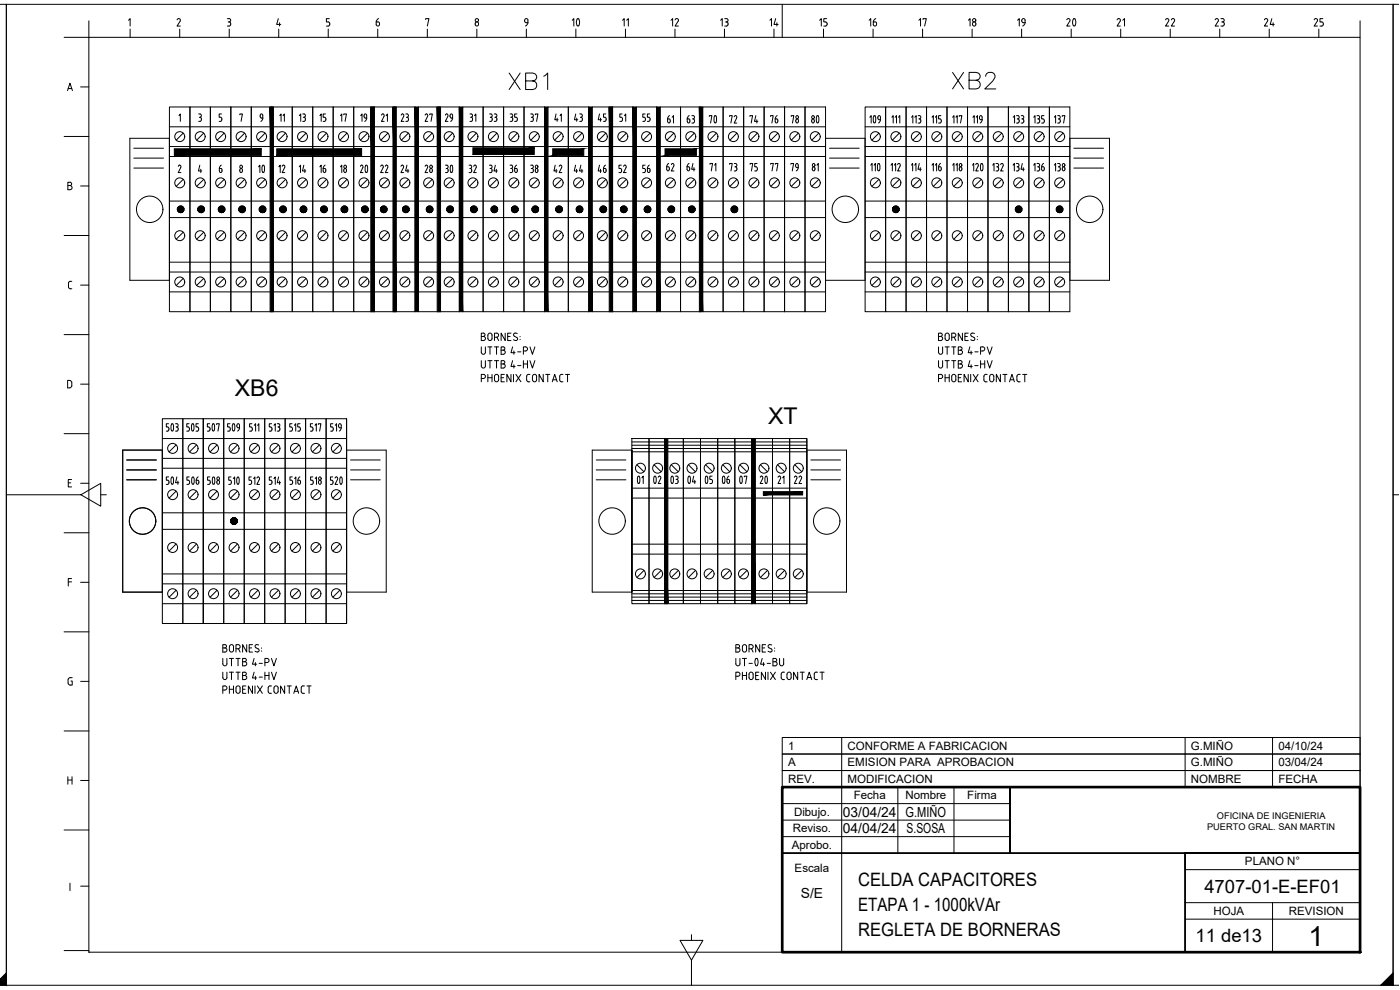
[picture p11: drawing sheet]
<svg xmlns="http://www.w3.org/2000/svg" width="420mm" height="297mm" viewBox="0 0 420 297" stroke-linecap="round" stroke-linejoin="round" font-family="sans-serif">
<defs><g id="words">
<g font-size="8.8">
<text x="151.7" y="28.2">XB1</text>
<text x="284.7" y="27.9">XB2</text>
</g>
<text font-size="8.3" x="392.7" y="283.7">1</text>
<g font-size="7.9">
<text x="210.6" y="39.2">70</text>
<text x="241.3" y="39.2">80</text>
<text x="74.8" y="54">10</text>
<text x="105.8" y="54">20</text>
<text x="131.2" y="54">30</text>
</g>
<g font-size="7.5">
<text x="168.6" y="9.9">10</text>
<text x="317.5" y="9.9">20</text>
<text x="187.3" y="147.1">01</text>
<text x="192.3" y="147.1">02</text>
<text x="197.6" y="147.1">03</text>
<text x="202.5" y="147.1">04</text>
<text x="207.8" y="147.1">05</text>
<text x="213.1" y="147.1">06</text>
<text x="218.4" y="147.1">07</text>
<text x="225.8" y="147.1">20</text>
</g>
<g font-size="6.9">
<text x="70.5" y="119">XB6</text>
<text x="230.5" y="127.3">XT</text>
</g>
<g font-size="5.7">
<text x="154.9" y="9.2">9</text>
<text x="200" y="9.2">12</text>
<text x="229.7" y="9.2">14</text>
<text x="259.6" y="9.2">16</text>
<text x="274.5" y="9.2">17</text>
<text x="289.3" y="9.2">18</text>
<text x="304.1" y="9.2">19</text>
<text x="348.5" y="9.2">22</text>
<text x="363.4" y="9.2">23</text>
<text x="378.2" y="9.2">24</text>
<text x="393" y="9.2">25</text>
<text x="132.3" y="37.7">29</text>
<text x="151.7" y="37.7">35</text>
<text x="171.1" y="37.7">43</text>
<text x="178.2" y="37.7">45</text>
<text x="191.6" y="37.7">55</text>
<text x="205" y="52.6">64</text>
<text x="309" y="52.6">136</text>
<text x="237.1" y="146.4">22</text>
</g>
<g font-size="5.5">
<text x="257.6" y="265.9">CELDA CAPACITORES</text>
<text x="361.4" y="267.9">4707-01-E-EF01</text>
<text x="257.6" y="273.3">ETAPA 1 - 1000kVAr</text>
<text x="257.6" y="280.7">REGLETA DE BORNERAS</text>
<text x="358.8" y="282.7">11 de13</text>
</g>
<g font-size="5.3">
<text x="219.4" y="9.2" transform="rotate(-90 219.4 9.2)">13</text>
<text x="249.1" y="9.2" transform="rotate(-90 249.1 9.2)">15</text>
<text x="338.3" y="9.2" transform="rotate(-90 338.3 9.2)">21</text>
<text x="111.1" y="37.7" transform="rotate(-90 111.1 37.7)">19</text>
<text x="123.5" y="37.7" transform="rotate(-90 123.5 37.7)">23</text>
<text x="130.5" y="37.7" transform="rotate(-90 130.5 37.7)">27</text>
<text x="149.9" y="37.7" transform="rotate(-90 149.9 37.7)">33</text>
<text x="162.3" y="37.7" transform="rotate(-90 162.3 37.7)">37</text>
<text x="169.3" y="37.7" transform="rotate(-90 169.3 37.7)">41</text>
<text x="199" y="38.1">61</text>
<text x="209.2" y="38.1" transform="rotate(-90 209.2 38.1)">63</text>
<text x="217.7" y="38.1">72</text>
<text x="223.7" y="38.1">74</text>
<text x="230" y="38.1">76</text>
<text x="236.4" y="38.1">78</text>
<text x="88.5" y="52.9">14</text>
<text x="94.9" y="52.9">16</text>
<text x="112.9" y="52.9">22</text>
<text x="119.2" y="52.9">24</text>
<text x="126.3" y="52.9">28</text>
<text x="139.7" y="52.9">32</text>
<text x="145.7" y="52.9">34</text>
<text x="151.7" y="52.9">36</text>
<text x="158" y="52.9">38</text>
<text x="165.1" y="52.9">42</text>
<text x="171.1" y="52.9">44</text>
<text x="178.2" y="52.9">46</text>
<text x="184.5" y="52.9">52</text>
<text x="191.6" y="52.9">56</text>
<text x="203.2" y="52.6" transform="rotate(-90 203.2 52.6)">62</text>
<text x="215.9" y="52.6" transform="rotate(-90 215.9 52.6)">71</text>
<text x="217.7" y="52.6">73</text>
<text x="224" y="52.6">75</text>
<text x="234.2" y="52.6" transform="rotate(-90 234.2 52.6)">77</text>
<text x="236" y="52.6">79</text>
<text x="85.7" y="146.4">516</text>
</g>
<g font-size="4.9">
<text x="189.4" y="9.2" transform="rotate(-90 189.4 9.2)">11</text>
<text x="92.4" y="37.7" transform="rotate(-90 92.4 37.7)">13</text>
<text x="98.8" y="37.7" transform="rotate(-90 98.8 37.7)">15</text>
<text x="104.8" y="37.7" transform="rotate(-90 104.8 37.7)">17</text>
<text x="117.1" y="37.7" transform="rotate(-90 117.1 37.7)">21</text>
<text x="143.6" y="37.7" transform="rotate(-90 143.6 37.7)">31</text>
<text x="188.7" y="37.7" transform="rotate(-90 188.7 37.7)">51</text>
<text x="86.4" y="52.9" transform="rotate(-90 86.4 52.9)">12</text>
<text x="104.8" y="52.9" transform="rotate(-90 104.8 52.9)">18</text>
<text x="246.6" y="52.6" transform="rotate(-90 246.6 52.6)">81</text>
<text x="236" y="146.4" transform="rotate(-90 236 146.4)">21</text>
</g>
<text font-size="4.4" x="86.1" y="37.7" transform="rotate(-90 86.1 37.7)">11</text>
<g font-size="4.2">
<text x="252.9" y="245.1">03/04/24</text>
<text x="271.8" y="245.1">G.MIÑO</text>
<text x="252.9" y="250">04/04/24</text>
<text x="272.1" y="250">S.SOSA</text>
<text x="240.3" y="269.4">S/E</text>
</g>
<g font-size="3.5">
<text x="236.5" y="225">1</text>
<text x="254.3" y="225">CONFORME A FABRICACION</text>
<text x="357.4" y="225">G.MIÑO</text>
<text x="383.6" y="225">04/10/24</text>
<text x="236.5" y="230">A</text>
<text x="254.3" y="230">EMISION PARA APROBACION</text>
<text x="357.4" y="230">G.MIÑO</text>
<text x="383.6" y="230">03/04/24</text>
<text x="236.5" y="234.9">REV.</text>
<text x="254.3" y="234.9">MODIFICACION</text>
<text x="256.2" y="239.9">Fecha</text>
<text x="271.7" y="239.9">Nombre</text>
<text x="290.3" y="239.9">Firma</text>
<text x="357.4" y="234.9">NOMBRE</text>
<text x="383.6" y="234.9">FECHA</text>
<text x="238.3" y="244.7">Dibujo.</text>
<text x="237.9" y="249.7">Reviso.</text>
<text x="237.6" y="254.6">Aprobo.</text>
<text x="238.5" y="261.6">Escala</text>
<text x="373.6" y="259.7">PLANO N°</text>
<text x="364.2" y="274.6">HOJA</text>
<text x="386.8" y="274.6">REVISION</text>
</g>
<g font-size="2.8">
<text x="365.2" y="245.6">OFICINA DE INGENIERIA</text>
<text x="362.3" y="248.9">PUERTO GRAL. SAN MARTIN</text>
</g>
</g></defs>
<!-- layer: 0 -->
<g fill="none" stroke="#000" stroke-width=".3">
<path d="M39 41.5h11.8v42.6h-11.8zM40.2 47.4h8.9M40.2 44.5h8.9M40.2 50.4h8.9M247.8 41.5h11.8v42.6h-11.8zM248.9 47.4h9M248.9 44.5h9M248.9 50.4h9M321.1 41.5h11.9v42.6h-11.9zM322.3 47.4h8.9M322.3 44.5h8.9M322.3 50.4h8.9"/>
<path d="M36.8 135.1h11.9v42.6h-11.9zM38 138h8.9M104 135.1h11.9v42.6h-11.9zM105.2 138h8.9M177.7 135.1h11.9v42.6h-11.9zM178.9 138h8.9M242.1 135.1h11.9v42.6h-11.9zM243.3 138h8.9M38 141h8.9M38 144h8.9M105.2 141h8.9M105.2 144h8.9"/>
<path d="M178.9 141h8.9M178.9 144h8.9M243.3 141h8.9M243.3 144h8.9M189.6 177.7v-42.6v42.6"/>
<circle cx="44.9" cy="62.8" r="4"/>
<circle cx="253.7" cy="62.8" r="4"/>
<circle cx="327" cy="62.8" r="4"/>
<circle cx="42.8" cy="156.3" r="4"/>
<circle cx="110" cy="156.3" r="4"/>
<circle cx="183.7" cy="156.3" r="4"/>
<circle cx="248.1" cy="156.3" r="4"/>
</g>
<!-- layer: BORNES XT -->
<g fill="none" stroke="#000" stroke-width=".3">
<path d="M189.6 131.6h5.2v49.5h-5.2zM189.6 135.6h36.1M189.6 134.6h36.1M189.6 133.6h36.1M189.6 132.6h36.1M194.8 131.6h5.1v49.5h-5.1zM199.9 131.6h5.2v49.5h-5.2zM210.2 131.6h-5.1v49.5h5.1M210.2 131.6h5.2v49.5h-5.2M210.2 131.6v49.5M215.4 131.6h5.1v49.5h-5.1zM220.5 131.6h5.2v49.5h-5.2z"/>
<path d="M225.7 131.6v49.5zM225.7 131.6v49.5M226.7 131.6h5.1v49.5h-5.1M226.7 135.6h15.4M226.7 134.6h15.4M226.7 133.6h15.4M226.7 132.6h15.4M231.8 131.6h5.2v49.5h-5.2zM237 131.6h5.1v49.5h-5.1zM238.5 139.5l2.1 2M242.1 131.6v49.5M231.8 149.4h10.3"/>
<path d="M189.6 166.3h36.1M189.6 177.2h36.1M189.6 178.2h36.1M189.6 179.2h36.1M189.6 163.3h36.1M193.3 171.2l-2.1 2.1M198.4 171.2l-2.1 2.1M203.6 171.2l-2.1 2.1M208.7 171.2l-2.1 2.1M213.9 171.2l-2.1 2.1M219 171.2l-2.1 2.1M224.2 171.2l-2.1 2.1"/>
<path d="M226.7 166.3h15.4M226.7 177.2h15.4M226.7 178.2h15.4M226.7 179.2h15.4M226.7 163.3h15.4M230.3 171.2l-2.1 2.1M235.5 171.2l-2.1 2.1M240.6 171.2l-2.1 2.1M189.6 180.2h36.1M226.7 180.2h15.4"/>
<circle cx="239.6" cy="140.5" r="1.49"/>
<circle cx="192.2" cy="172.2" r="1.49"/>
<circle cx="197.4" cy="172.2" r="1.49"/>
<circle cx="202.5" cy="172.2" r="1.49"/>
<circle cx="207.7" cy="172.2" r="1.49"/>
<circle cx="212.8" cy="172.2" r="1.49"/>
<circle cx="218" cy="172.2" r="1.49"/>
<circle cx="223.1" cy="172.2" r="1.49"/>
<circle cx="229.3" cy="172.2" r="1.49"/>
<circle cx="234.4" cy="172.2" r="1.49"/>
<circle cx="239.6" cy="172.2" r="1.49"/>
</g>
<!-- layer: TEXTO -->
<g fill="none" stroke="#000" stroke-width=".3">
<path d="M261 35.2l.5-.5v2.2M262.2 34.8l.1-.1a1.43 1.43 0 0 1 .3 2.2 1.4 1.4 0 0 1-.4-2.1zM264.2 35.9a.65 .65 0 0 1-.7-.4 .65 .65 0 0 1 .4-.8 1.49 1.49 0 0 1-.3 2.2M267.7 35.2l.4-.5v2.2M268.6 35.2l.4-.5v2.2M269.6 35.2l.4-.5v2.2M273.6 35.2l.4-.5v2.2M274.6 35.2l.4-.5v2.2M275.5 34.7l.8 .2v.5l-.3 .3M275.7 35.7h.2M276 35.7l.3 .2v.8l-.8 .2M279.7 35.2l.4-.5v2.2"/>
<path d="M280.7 35.2l.4-.5v2.2M282.4 34.7h-.7v1h.6l.2 .5-.2 .6-.6 .1M285.9 35.2l.4-.5v2.2M286.9 35.2l.4-.5v2.2M287.9 34.9v-.2h.8l-.4 2.2M292 35.2l.4-.5v2.2M293 35.2l.3-.5v2.2M294.7 35.9l-.1-1.2a.61 .61 0 0 0-.7 .6 .61 .61 0 0 0 .5 .6h.3M294.8 35.9l-.2 .6-.4 .4M304.1 35.2l.4-.5v2.2M305.1 34.7h.4M305.1 36.9h.4"/>
<path d="M305.3 35.7h.2M305.5 34.7l.4 .5-.4 .5 .3 .2v.8l-.3 .2M306.5 34.7l.7 .2v.5l-.3 .3M306.7 35.7h.2M306.9 35.7a.66 .66 0 0 1 .3 .8 .66 .66 0 0 1-.7 .4M310.2 35.2l.4-.5v2.2M311.2 34.7l.8 .2v.5l-.4 .3M311.4 35.7h.2M311.6 35.7l.4 .2v.8l-.8 .2M313.3 34.7h-.7v1h.6l.2 .7-.2 .4-.6 .1M316.4 35.2l.4-.5v2.2M317.4 34.7l.7 .2v.5l-.3 .3"/>
<path d="M317.6 35.7h.2M317.8 35.7a.66 .66 0 0 1 .4 .8 .66 .66 0 0 1-.8 .4M318.8 34.9v-.2h.8l-.4 2.2M261.3 49.6l.4-.5v2.2M262.3 49.6l.4-.5v2.2M263.9 49.2l-.1-.1a1.39 1.39 0 0 0-.2 2.1l.3-.1M263.9 49.2l.2 .8-.2 1.1M267.4 49.6l.4-.5v2.2M268.4 49.6l.4-.5v2.2M269.8 49l-.4 .4M269.8 49.1l.3 .1 .1 .4-.8 1.7h.8M273.5 49.6l.4-.5v2.2"/>
<path d="M274.5 49.6l.4-.5v2.2M275.9 49.1l-.4 1.7h1M276.2 50.3v1M279.7 49.6l.4-.5v2.2M280.7 49.6l.4-.5v2.2M281.7 50h.4a.6 .6 0 0 1 .4 .7 .6 .6 0 0 1-.6 .5l-.2-.4M281.7 50v.8M282.3 49l-.4 .4-.2 .6M285.9 49.6l.4-.5v2.2M286.9 49.6l.4-.5v2.2M288.1 50.1a.55 .55 0 0 1 .6 .6 .55 .55 0 0 1-.6 .5l-.2-.4zM291.8 49.6l.4-.5v2.2"/>
<path d="M293.2 49.1l.3 .1 .1 .4-.8 1.7h.8M293.2 49l-.4 .4M294.4 49.2l.1-.1a1.39 1.39 0 0 1 .2 2.1 1.4 1.4 0 0 1-.3-2zM297.9 49.6l.4-.5v2.2M298.9 49.1h.4M298.9 51.3h.4M299.1 50h.2M299.3 49.1l.4 .2v.5l-.4 .2 .4 .5M299.7 50.6v.2M299.7 50.8l-.4 .5M300.7 49.1l.3 .1 .1 .4-.8 1.7h.8M300.7 49l-.4 .4"/>
<path d="M304 49.6l.4-.5v2.2M305 49.1l.8 .2v.5l-.4 .2M305 51.3h.4M305.2 50h.2M305.4 50l.4 .5v.5l-.4 .3M306.8 49.1l-.4 1.7h1M317.4 49.1l.7 .2v.5l-.3 .2M317.4 51.3h.4M317.6 50h.2M317.8 50l.4 .5-.1 .5-.3 .3M319 50.1a.55 .55 0 0 1 .6 .6 .55 .55 0 0 1-.6 .5l-.2-.4zM144.4 100l.7-.1a.5 .5 0 0 1 .5 .5 .5 .5 0 0 1-.5 .5 .62 .62 0 0 1 .6 .7 .62 .62 0 0 1-.6 .6h-.7z"/>
<path d="M151.6 100v2.2l-1.2-2.2v2.2M153.4 100h-1v2.2h1M281.7 100l.6-.1a.5 .5 0 0 1 .5 .5 .5 .5 0 0 1-.5 .5 .62 .62 0 0 1 .6 .7 .62 .62 0 0 1-.6 .6h-.6zM288.8 100v2.2l-1.2-2.2v2.2M290.6 100h-1v2.2h1M291.8 99.9l-.4 .2-.1 .4 1 .7a.55 .55 0 0 1 .1 .9 .55 .55 0 0 1-.8 0l-.3-.2M291.8 99.9l.6 .2M144.4 104.1v1.6a.62 .62 0 0 0 .7 .6 .62 .62 0 0 0 .6-.6v-1.6M144.4 108.2v1.6a.62 .62 0 0 0 .7 .6 .62 .62 0 0 0 .6-.6v-1.6M144.4 113.6h.7a.61 .61 0 0 0 .6-.7 .61 .61 0 0 0-.6-.6h-.7v2.3M144.4 101h.7M146.4 100.6v1"/>
<path d="M146.4 112.3v2.3M146.4 104.1h1.3M146.4 108.2h1.3M146.4 113.3h1.3M146.4 100.6a.62 .62 0 0 1 .7-.7 .62 .62 0 0 1 .6 .7v1a.61 .61 0 0 1-.7 .6 .61 .61 0 0 1-.6-.6M147 104.1v2.2M147 108.2v2.2M147.7 112.3v2.3M148.4 101.2h.6a.61 .61 0 0 0 .6-.6 .61 .61 0 0 0-.6-.6h-.6v2.2M148.4 104.1h1.2M148.4 108.2h1.2M148.6 112.5l.4-.2 .5 .2 .1 1.4a.62 .62 0 0 1-.6 .7 .62 .62 0 0 1-.6-.7z"/>
<path d="M149 104.1v2.2M149 108.2v2.2M149.1 101.2l.5 1M150.4 104.1h.6a.5 .5 0 0 1 .5 .5 .5 .5 0 0 1-.5 .5 .62 .62 0 0 1 .6 .6 .62 .62 0 0 1-.6 .6h-.6zM150.4 108.2h.6a.5 .5 0 0 1 .5 .5 .5 .5 0 0 1-.5 .5 .62 .62 0 0 1 .6 .6 .62 .62 0 0 1-.6 .6h-.6zM150.4 105.1h.6M150.4 109.2h.6M150.4 113.3h.7M151.4 112.3h-1v2.3h1M152.4 101h.7M153.4 112.3v2.3l-1.3-2.3v2.3M153.8 104.1l-.4 1.7h1.2"/>
<path d="M153.8 108.2l-.4 1.7h1.2M154.1 112.3v2.3M154.2 105.3v1M154.2 109.4v1M154.4 100.9l.7 .3a.55 .55 0 0 1 .1 .9 .55 .55 0 0 1-.9 0l-.2-.2M154.8 112.3l1.5 2.3M155.2 100.1a.59 .59 0 0 0-.8-.1 .59 .59 0 0 0 0 .9M155.3 105.6h1M155.3 109.7h1M156.1 101v.1M156.1 101.8v.1M156.3 112.3l-1.5 2.3"/>
<path d="M157.1 105.3h.6a.61 .61 0 0 0 .6-.6 .61 .61 0 0 0-.6-.6h-.6v2.2M157.1 109.2h1.2M157.1 108.2v2.2M158.1 112.9v1.1M158.1 114l.3 .5 .6 .1M158.3 108.2v2.2M159 104.1l.8 2.2 .7-2.2M159 108.2l.8 2.2 .7-2.2M159 112.3l-.6 .1-.3 .5M161 113v.9M161.1 112.9a.62 .62 0 0 0-.7-.6 .62 .62 0 0 0-.6 .6v1a.64 .64 0 0 0 .6 .7 .64 .64 0 0 0 .7-.7M163 112.3v2.3l-1.2-2.3v2.3"/>
<path d="M163.8 112.3h1.2M164.4 112.3v2.3M165.7 114.6l.8-2.3 .7 2.3M166 113.9h1M168 114l.3 .5 .7 .1M168 112.9v1.1M169 112.3l-.7 .1-.3 .5M169.7 112.3h1.2M170.3 112.3v2.3M281.7 104.1v1.6a.62 .62 0 0 0 .6 .6 .62 .62 0 0 0 .6-.6M281.7 108.2v1.6a.62 .62 0 0 0 .6 .6 .62 .62 0 0 0 .6-.6M281.7 113.6h.6a.61 .61 0 0 0 .6-.7 .61 .61 0 0 0-.6-.6h-.6v2.3"/>
<path d="M281.7 101h.6M282.9 104.1v1.6M282.9 108.2v1.6M283.6 104.1h1.3M283.6 108.2h1.3M283.6 113.3h1.3M283.6 112.3v2.3M283.8 100.1l.5-.2 .4 .2 .2 1.5a.62 .62 0 0 1-.6 .6 .62 .62 0 0 1-.7-.6zM284.2 104.1v2.2M284.2 108.2v2.2M284.9 112.3v2.3M285.6 101.2h.6a.61 .61 0 0 0 .7-.6 .61 .61 0 0 0-.7-.6h-.6v2.2"/>
<path d="M285.6 104.1h1.3M285.6 108.2h1.3M286.2 104.1v2.2M286.2 108.2v2.2M286.4 101.2l.5 1M286.9 113v.9M286.9 112.9a.62 .62 0 0 0-.7-.6 .62 .62 0 0 0-.6 .6v1a.62 .62 0 0 0 .7 .7 .62 .62 0 0 0 .6-.7M287.6 104.1h.6a.5 .5 0 0 1 .5 .5 .5 .5 0 0 1-.5 .5 .62 .62 0 0 1 .7 .6 .62 .62 0 0 1-.7 .6h-.6zM287.6 108.2h.6a.5 .5 0 0 1 .5 .5 .5 .5 0 0 1-.5 .5 .62 .62 0 0 1 .7 .6 .62 .62 0 0 1-.7 .6h-.6zM287.6 105.1h.6M287.6 109.2h.6M287.6 113.3h.8"/>
<path d="M288.6 112.3h-1v2.3h1M289.6 101h.7M290.6 112.3v2.3l-1.3-2.3v2.3M291.1 104.1l-.5 1.7h1.2M291.1 108.2l-.5 1.7h1.2M291.3 112.3v2.3M291.4 105.3v1M291.4 109.4v1M292.1 112.3l1.4 2.3M292.5 105.6h1M292.5 109.7h1M293.3 101v.1"/>
<path d="M293.3 101.8v.1M293.5 112.3l-1.4 2.3M294.3 105.3h.6a.61 .61 0 0 0 .7-.6 .61 .61 0 0 0-.7-.6h-.6v2.2M294.3 109.2h1.2M294.3 108.2v2.2M295.3 112.9v1.1M295.3 114l.3 .5 .7 .1M295.5 108.2v2.2M296.3 104.1l.7 2.2 .8-2.2M296.3 108.2l.7 2.2 .8-2.2M296.3 112.3l-.7 .1-.3 .5M297.2 112.5l.4-.2 .5 .2 .2 1.4a.62 .62 0 0 1-.7 .7 .62 .62 0 0 1-.6-.7z"/>
<path d="M300.2 112.3v2.3l-1.2-2.3v2.3M301 112.3h1.2M301.6 112.3v2.3M303 114.6l.7-2.3 .7 2.3M303.2 113.9h1M305.2 112.9v1.1M305.2 114l.3 .5 .7 .1M306.2 112.3l-.7 .1-.3 .5M306.9 112.3h1.3M307.6 112.3v2.3M50.6 127.1h-.7v1l.6 .1 .2 .7M50.7 128.9l-.2 .4-.6 .1"/>
<path d="M51.5 127.2l.1-.1a1.39 1.39 0 0 1 .2 2.2 1.4 1.4 0 0 1-.3-2.1zM52.7 127.1l.7 .3v.5l-.3 .2M52.9 128.1h.2M53.1 128.1l.3 .3 .1 .5M53.5 128.9l-.2 .4-.6 .1M56 129.4h.5M56.5 128.1l.4 .5M56.7 127.1h-.7v1h.5M56.8 128.6v.3M56.9 128.9l-.4 .5M58 127.2l-.1-.1a1.39 1.39 0 0 0-.2 2.2l.3-.1M58 127.2l.2 .8-.2 1.2"/>
<path d="M58.8 129.4h.4M59.2 128.1l.4 .5M59.5 127.1h-.7v1h.4M59.6 128.6v.3M59.6 128.9l-.4 .5M62.9 127.1h-.7v1l.6 .1 .2 .7M63 128.9l-.2 .4-.6 .1M63.9 127.1a1.39 1.39 0 0 1 .2 2.2 1.43 1.43 0 0 1-.2-2.2zM65 127.4v-.3h.8l-.4 2.3M69 127.1h-.7v1l.6 .1 .2 .7M69.1 128.9l-.2 .4-.6 .1M69.9 127.2l-.2 .8 .2 1.2"/>
<path d="M69.9 127.2l.1-.1a1.39 1.39 0 0 1 .2 2.2l-.3-.1M71.1 127.6v.3M71.1 127.6l.4-.5a1.47 1.47 0 0 1-.2 2.2M71.1 127.9l.2 .4 .6 .1M75.6 127.1h-.7v1l.6 .1 .2 .7M75.7 128.9l-.2 .4-.6 .1M76.3 127.6l.4-.5v2.3M77.3 127.6l.4-.5v2.3M80.8 129.4h.4M81.2 128.1l.4 .3v.5M81.5 127.1h-.7v1h.4M81.6 128.9l-.4 .5"/>
<path d="M82.2 127.6l.4-.5v2.3M83.2 127.1l.7 .3v.5l-.3 .2M83.4 128.1h.2M83.6 128.1l.3 .3 .1 .5M84 128.9l-.2 .4-.6 .1M87.7 127.1h-.7v1l.6 .1 .2 .7M87.8 128.9l-.2 .4-.6 .1M88.3 127.6l.5-.5v2.3M90 127.1h-.7v1l.7 .1 .1 .4M90.1 128.6v.3M90.1 128.9l-.1 .4-.7 .1M93.8 127.1h-.6v1l.5 .1 .2 .7"/>
<path d="M93.9 128.9l-.2 .4-.5 .1M94.5 127.6l.4-.5v2.3M95.5 127.4v-.3h.8l-.4 2.3M99.9 127.1h-.7v1l.6 .1 .2 .7M100 128.9l-.2 .4-.6 .1M100.6 127.6l.4-.5v2.3M102.4 128.4a.66 .66 0 0 1-.8-.5 .66 .66 0 0 1 .4-.8 1.47 1.47 0 0 1-.2 2.2M50.6 143.1h-.7v1h.6l.2 .7-.2 .4-.6 .1M51.5 143.2l.1-.1a1.39 1.39 0 0 1 .2 2.2 1.4 1.4 0 0 1-.3-2.1zM53.1 143.1l-.4 1.7h1M53.4 144.3v1M56.8 143.1h-.7v1h.6l.2 .5-.2 .6-.6 .1"/>
<path d="M58.1 143.2l-.1-.1a1.39 1.39 0 0 0-.2 2.2l.3-.1M58.1 143.2l.2 .8-.2 1.2M58.9 144.1l.2 1.1h.4l.2-.6M58.9 144.1h.4M59.3 144.1l.3 .1 .1 .4M59.5 143.1l-.4 .4-.2 .6M63 143.1h-.7v1h.6l.2 .5-.2 .6-.6 .1M63.9 143.2l.1-.1a1.39 1.39 0 0 1 .2 2.2l-.3-.1M63.9 143.2l-.2 .8 .2 1.2M65.1 144.6v.2M65.1 144.6l.2-.5a.56 .56 0 0 1 .6 .6 .56 .56 0 0 1-.6 .5l-.2-.4M69.3 143.1h-.7v1a.65 .65 0 0 1 .8 .4 .65 .65 0 0 1-.4 .8h-.4"/>
<path d="M70 143.6l.4-.5v2.2M71.2 143.2l.1-.1a1.43 1.43 0 0 1 .2 2.2 1.4 1.4 0 0 1-.3-2.1zM75.4 143.1h-.7v1h.6l.2 .5-.2 .6-.6 .1M76.1 143.6l.4-.5v2.2M77.1 143.5a.43 .43 0 0 1 .6-.3 .43 .43 0 0 1 .1 .7l-.7 1.4h.8M80.8 145.3h.4M81.2 144.1l.4 .5v.5l-.4 .2M81.5 143.1h-.7v1h.4M82.2 143.6l.4-.5v2.2M83.6 143.1l-.4 1.7h1M93.6 144.1l.4 .5-.1 .5-.3 .2M94.6 143.6l.4-.5v2.2"/>
<path d="M96.4 144.6v.2M96.4 144.6l-.2-.5a.56 .56 0 0 0-.6 .6 .56 .56 0 0 0 .6 .5l.2-.4M99.8 143.1h-.6v1a.65 .65 0 0 1 .7 .4 .65 .65 0 0 1-.3 .8h-.4M100.6 143.5a.43 .43 0 0 1 .6-.3 .43 .43 0 0 1 .1 .7l-.8 1.4h.8M102.5 143.2l-.1-.1a1.43 1.43 0 0 0-.2 2.2l.3-.1M102.5 143.2l.2 .8-.2 1.2M66.9 199.2a.62 .62 0 0 0 .6 .6 .62 .62 0 0 0 .6-.6M66.9 194.4h.6M66.9 197.6v1.6M67.5 193.4h-.6v2.3h.6M67.5 193.4a.5 .5 0 0 1 .5 .5 .5 .5 0 0 1-.5 .5 .62 .62 0 0 1 .6 .6 .62 .62 0 0 1-.6 .7M68.1 197.6v1.6"/>
<path d="M68.8 194v1M68.8 197.6h1.3M68.9 194a.62 .62 0 0 1 .6-.6 .62 .62 0 0 1 .6 .6v1M68.9 195a.62 .62 0 0 0 .6 .7 .62 .62 0 0 0 .6-.7M69.5 197.6v2.2M70.8 194.7h.6a.61 .61 0 0 0 .7-.7 .61 .61 0 0 0-.7-.6h-.6v2.3M70.8 197.6h1.3M71.4 197.6v2.2M71.6 194.7l.5 1M72.8 197.6h.6a.49 .49 0 0 1 .5 .4 .49 .49 0 0 1-.5 .5 .62 .62 0 0 1 .7 .7 .62 .62 0 0 1-.7 .6h-.6zM72.8 198.6h.6M74 193.4v2.3l-1.2-2.3v2.3"/>
<path d="M74.8 194.4h.7M75.8 193.4h-1v2.3h1M76.3 197.6l-.5 1.7h1.2M76.6 198.8v1M77.6 193.5a.59 .59 0 0 0-.8 0 .59 .59 0 0 0 0 .8l.7 .4a.55 .55 0 0 1 .1 .8 .55 .55 0 0 1-.8 0l-.3-.1M77.8 199h.9M78.5 194.4v.1M78.5 195.3v.1M79.5 198.8h.6a.61 .61 0 0 0 .7-.6 .61 .61 0 0 0-.7-.6h-.6v2.2M81.5 197.6l.7 2.2 .8-2.2M220.8 199.2a.62 .62 0 0 0 .7 .6 .62 .62 0 0 0 .6-.6M220.8 194.4h.6"/>
<path d="M220.8 197.6v1.6M221.4 193.4h-.6v2.3h.6M221.5 193.4a.5 .5 0 0 1 .5 .5 .5 .5 0 0 1-.5 .5 .62 .62 0 0 1 .6 .6 .62 .62 0 0 1-.6 .7M222.1 197.6v1.6M222.8 195v-1a.62 .62 0 0 1 .6-.6 .62 .62 0 0 1 .7 .6l-.1 1M222.8 197.6h1.2M222.8 195a.62 .62 0 0 0 .6 .7 .62 .62 0 0 0 .7-.7M223.4 197.6v2.2M224.8 194.7h.6a.61 .61 0 0 0 .6-.7 .61 .61 0 0 0-.6-.6h-.6v2.3M224.8 199h1M225.5 194.7l.5 1M226.9 197.6a1.29 1.29 0 0 1 .3 2.1 1.34 1.34 0 0 1-.3-2.1z"/>
<path d="M228 193.4v2.3l-1.2-2.3v2.3M228.7 197.6l-.4 1.7h1.2M228.7 194.4h.8M229.1 198.8v1M229.7 193.4h-1v2.3h1M230.2 199h1M231.6 193.5a.59 .59 0 0 0-.8 0 .59 .59 0 0 0 0 .8l.7 .4a.55 .55 0 0 1 .1 .8 .55 .55 0 0 1-.9 0l-.2-.1M232 197.6h.6a.49 .49 0 0 1 .5 .4 .49 .49 0 0 1-.5 .5 .62 .62 0 0 1 .6 .7 .62 .62 0 0 1-.6 .6h-.6zM232 198.6h.6M232.5 194.4v.1M232.5 195.3v.1M234 199.2a.62 .62 0 0 0 .6 .6 .62 .62 0 0 0 .6-.6"/>
<path d="M234 197.6v1.6M235.2 197.6v1.6M66.9 203.3a.62 .62 0 0 0 .6 .6 .62 .62 0 0 0 .6-.6M66.9 201.7v1.6M66.9 207h.6M67.5 205.8h-.6v2.2M67.5 205.8a.62 .62 0 0 1 .6 .6 .62 .62 0 0 1-.6 .6M68.1 201.7v1.6M68.8 205.8v2.2M68.8 201.7h1.3M68.8 206.8h1.3M69.5 201.7v2.2"/>
<path d="M70.1 205.8v2.2M70.8 207.4a.62 .62 0 0 0 .6 .6 .62 .62 0 0 0 .7-.6M70.8 201.7h1.3M71.4 201.7v2.2M72.1 206.4v1M72.1 206.4a.62 .62 0 0 0-.7-.6 .62 .62 0 0 0-.6 .6v1M72.8 201.7h.6a.49 .49 0 0 1 .5 .5 .49 .49 0 0 1-.5 .5 .62 .62 0 0 1 .7 .6 .62 .62 0 0 1-.7 .6h-.6zM72.8 202.7h.6M72.8 206.8h.8M73.8 205.8h-1v2.2h1M75.8 205.8v2.2l-1.3-2.2v2.2M76.3 201.7l-.5 1.7h1.2"/>
<path d="M76.5 205.8v2.2M76.6 202.9v1M77.3 205.8l1.4 2.2M77.8 203.2h.9M78.7 205.8l-1.4 2.2M79.5 202.7h1.2M79.5 201.7v2.2M80.7 201.7v2.2M81.5 201.7l.7 2.2 .8-2.2M81.5 205.8l-.7 .1-.3 .5 .1 1.4 .9 .2M82.2 207.4a.62 .62 0 0 0 .7 .6 .62 .62 0 0 0 .6-.6M83.5 206.4v1"/>
<path d="M83.5 206.4a.62 .62 0 0 0-.6-.6 .62 .62 0 0 0-.7 .6v1M85.4 205.8v2.2l-1.2-2.2v2.2M86.2 205.8h1.2M86.8 205.8v2.2M88.2 208l.7-2.2 .7 2.2M88.4 207.4h1M91.4 205.8l-.7 .1-.3 .5 .1 1.4 .9 .2M92.1 205.8h1.3M92.8 205.8v2.2M220.8 202.9h.6M221.4 201.7h-.6v2.2M221.5 201.7a.62 .62 0 0 1 .6 .6 .62 .62 0 0 1-.6 .6"/>
<path d="M222.8 202.7h1.2M222.8 201.7v2.2M224 201.7v2.2M224.8 203.3a.62 .62 0 0 0 .6 .6 .62 .62 0 0 0 .6-.6M226 202.3v1M226 202.3a.62 .62 0 0 0-.6-.6 .62 .62 0 0 0-.6 .6v1M226.8 202.7h.7M227.8 201.7h-1v2.2h1M229.7 201.7v2.2l-1.2-2.2v2.2M230.5 201.7v2.2M231.2 201.7l1.5 2.2M232.7 201.7l-1.5 2.2"/>
<path d="M235.4 201.7h-.7l-.3 .5 .1 1.4 .9 .3M236.2 203.3a.62 .62 0 0 0 .6 .6 .62 .62 0 0 0 .6-.6M237.4 202.3v1M237.4 202.3a.62 .62 0 0 0-.6-.6 .62 .62 0 0 0-.6 .6v1M239.4 201.7v2.2l-1.2-2.2v2.2M240.2 201.7h1.2M240.8 201.7v2.2M242.1 203.9l.8-2.2 .7 2.2M242.3 203.3h1.1M244.9 201.7h.4M244.9 203.9h.4M244.9 201.7l-.5 .2v.3v1.4l.5 .3"/>
<path d="M246.1 201.7h1.2M246.7 201.7v2.2"/>
<circle cx="288.2" cy="49.5" r=".45"/>
<circle cx="319.1" cy="49.5" r=".45"/>
<circle cx="65.4" cy="143.6" r=".45"/>
<circle cx="95.9" cy="143.6" r=".45"/>
</g>
<!-- layer: AUXILIAR -->
<g fill="none" stroke="#000" stroke-width=".3">
<path d="M50.8 32.1h6.2v61.4h-6.2zM50.8 38h36.9M55 39.9l-2.1 2.2M57 32.1h6.1v61.4h-6.1zM61.1 39.9l-2.1 2.2M63.1 32.1h6.2v61.4h-6.2zM67.3 39.9l-2.1 2.2M69.3 32.1h6.1v61.4h-6.1zM73.4 39.9l-2.1 2.2M75.4 32.1h6.2v61.4h-6.2zM79.5 39.9l-2.1 2.2M81.6 32.1h6.1v61.4h-6.1z"/>
<path d="M85.7 39.9l-2.1 2.2M87.7 32.1h6.2v61.4h-6.2zM91.8 39.9l-2.1 2.2M93.9 32.1h6.1v61.4h-6.1zM98 39.9l-2.1 2.2M100 32.1h6.2v61.4h-6.2zM104.1 39.9l-2.1 2.2M106.2 32.1h6.1v61.4h-6.1zM110.3 39.9l-2.1 2.2M112.3 32.1h6.1v61.4h-6.1zM116.4 39.9l-2.1 2.2M118.4 32.1h6.2v61.4h-6.2z"/>
<path d="M122.6 39.9l-2.1 2.2M125.6 32.1h6.1v61.4h-6.1zM129.7 39.9l-2.1 2.2M131.7 32.1h6.2v61.4h-6.2zM135.8 39.9l-2.1 2.2M138.9 32.1h6.1v61.4h-6.1zM143 39.9l-2.1 2.2M145 32.1h6.1v61.4h-6.1zM149.1 39.9l-2.1 2.2M151.1 32.1h6.2v61.4h-6.2zM155.3 39.9l-2.1 2.2M157.3 32.1h6.1v61.4h-6.1z"/>
<path d="M161.4 39.9l-2.1 2.2M164.4 32.1h6.2v61.4h-6.2zM168.5 39.9l-2.1 2.2M170.6 32.1h6.1v61.4h-6.1zM174.7 39.9l-2.1 2.2M177.7 32.1h6.1v61.4h-6.1zM181.8 39.9l-2.1 2.2M183.8 32.1h6.2v61.4h-6.2zM188 39.9l-2.2 2.2M191 32.1h6.1v61.4h-6.1zM195.1 39.9l-2.1 2.2M198.1 32.1h6.1v61.4h-6.1z"/>
<path d="M202.2 39.9l-2.1 2.2M204.2 32.1h6.2v61.4h-6.2zM208.4 39.9l-2.1 2.2M210.9 32.1h6.1v61.4h-6.1zM215 39.9l-2.1 2.2M217 32.1h6.2v61.4h-6.2zM221.1 39.9l-2 2.2M223.2 32.1h6.1v61.4h-6.1zM227.3 39.9l-2.1 2.2M233.4 39.9l-2.1 2.2M235.5 32.1h-6.2v61.4h12.3v-61.4M235.5 32.1v61.4v-61.4"/>
<path d="M239.6 39.9l-2.1 2.2M241.6 32.1h6.2v61.4h-6.2zM245.7 39.9l-2.1 2.2M259.6 32.1h6.2v61.4h-6.2zM259.6 38h61.5M263.8 39.9l-2.1 2.2M265.8 32.1h6.1v61.4h-6.1zM269.9 39.9l-2.1 2.2M271.9 32.1h6.2v61.4h-6.2zM276.1 39.9l-2.2 2.2M278.1 32.1h6.1v61.4h-6.1zM282.2 39.9l-2.1 2.2"/>
<path d="M284.2 32.1h6.2v61.4h-6.2zM288.3 39.9l-2.1 2.2M290.4 32.1h6.1v61.4h-6.1zM294.5 39.9l-2.1 2.2M296.5 32.1h12.3v61.4h-12.3zM300.6 39.9l-2.1 2.2M302.6 32.1v61.4v-61.4M306.8 39.9l-2.1 2.2M308.8 32.1h6.1v61.4h-6.1zM312.9 39.9l-2.1 2.2M314.9 32.1h6.2v61.4h-6.2zM319 39.9l-2.1 2.2"/>
<path d="M50.8 44h73.8M50.8 47h24.6M55 53.8l-2.1 2.1M61.1 53.8l-2.1 2.1M67.3 53.8l-2.1 2.1M73.4 53.8l-2.1 2.1M81.6 47h6.1M85.7 53.8l-2.1 2.1M91.8 53.8l-2.1 2.1M98 53.8l-2.1 2.1M100 47h6.2M104.1 53.8l-2.1 2.1"/>
<path d="M122.6 53.8l-2.1 2.1M125.6 44h12.3M129.7 53.8l-2.1 2.1M138.9 44h24.5M143 53.8l-2.1 2.1M149.1 53.8l-2.1 2.1M155.3 53.8l-2.1 2.1M161.4 53.8l-2.1 2.1M164.4 44h12.3M168.5 53.8l-2.1 2.1M174.7 53.8l-2.1 2.1M177.7 44h12.3"/>
<path d="M181.8 53.8l-2.1 2.1M188 53.8l-2.2 2.1M191 44h6.1M195.1 53.8l-2.1 2.1M198.1 44h12.3M202.2 53.8l-2.1 2.1M208.4 53.8l-2.1 2.1M210.9 44h36.9M215 53.8l-2.1 2.1M221.1 53.8l-2 2.1M227.3 53.8l-2.1 2.1M233.4 53.8l-2.1 2.1"/>
<path d="M239.6 53.8l-2.1 2.1M245.7 53.8l-2.1 2.1M259.6 44h61.5M259.6 47h49.2M263.8 53.8l-2.1 2.1M269.9 53.8l-2.1 2.1M276.1 53.8l-2.2 2.1M282.2 53.8l-2.1 2.1M288.3 53.8l-2.1 2.1M294.5 53.8l-2.1 2.1M300.6 53.8l-2.1 2.1M306.8 53.8l-2.1 2.1"/>
<path d="M312.9 53.8l-2.1 2.1M314.9 47h6.2M319 53.8l-2.1 2.1M50.8 78.7h73.8M50.8 65.3h73.8M50.8 60.3h73.8M55 69.7l-2.1 2.1M61.1 69.7l-2.1 2.1M67.3 69.7l-2.1 2.1M73.4 69.7l-2.1 2.1M79.5 69.7l-2.1 2.1M85.7 69.7l-2.1 2.1"/>
<path d="M91.8 69.7l-2.1 2.1M98 69.7l-2.1 2.1M104.1 69.7l-2.1 2.1M110.3 69.7l-2.1 2.1M116.4 69.7l-2.1 2.1M122.6 69.7l-2.1 2.1M125.6 78.7h12.3M125.6 65.3h12.3M125.6 60.3h12.3M129.7 69.7l-2.1 2.1M135.8 69.7l-2.1 2.1M138.9 78.7h24.5"/>
<path d="M138.9 65.3h24.5M138.9 60.3h24.5M143 69.7l-2.1 2.1M149.1 69.7l-2.1 2.1M155.3 69.7l-2.1 2.1M161.4 69.7l-2.1 2.1M164.4 78.7h12.3M164.4 65.3h12.3M164.4 60.3h12.3M168.5 69.7l-2.1 2.1M174.7 69.7l-2.1 2.1M177.7 78.7h12.3"/>
<path d="M177.7 65.3h12.3M177.7 60.3h12.3M181.8 69.7l-2.1 2.1M188 69.7l-2.2 2.1M191 78.7h6.1M191 65.3h6.1M191 60.3h6.1M195.1 69.7l-2.1 2.1M198.1 78.7h12.3M198.1 65.3h12.3M198.1 60.3h12.3M202.2 69.7l-2.1 2.1"/>
<path d="M208.4 69.7l-2.1 2.1M210.9 78.7h36.9M210.9 65.3h36.9M210.9 60.3h36.9M215 69.7l-2.1 2.1M221.1 69.7l-2 2.1M227.3 69.7l-2.1 2.1M233.4 69.7l-2.1 2.1M239.6 69.7l-2.1 2.1M245.7 69.7l-2.1 2.1M259.6 78.7h61.5M259.6 65.3h61.5"/>
<path d="M259.6 60.3h61.5M263.8 69.7l-2.1 2.1M269.9 69.7l-2.1 2.1M276.1 69.7l-2.2 2.1M282.2 69.7l-2.1 2.1M288.3 69.7l-2.1 2.1M294.5 69.7l-2.1 2.1M300.6 69.7l-2.1 2.1M306.8 69.7l-2.1 2.1M312.9 69.7l-2.1 2.1M319 69.7l-2.1 2.1M50.8 87.6h73.8"/>
<path d="M50.8 81.6h73.8M55 83.6l-2.1 2.1M61.1 83.6l-2.1 2.1M67.3 83.6l-2.1 2.1M73.4 83.6l-2.1 2.1M79.5 83.6l-2.1 2.1M85.7 83.6l-2.1 2.1M91.8 83.6l-2.1 2.1M98 83.6l-2.1 2.1M104.1 83.6l-2.1 2.1M110.3 83.6l-2.1 2.1M116.4 83.6l-2.1 2.1"/>
<path d="M122.6 83.6l-2.1 2.1M125.6 87.6h12.3M125.6 81.6h12.3M129.7 83.6l-2.1 2.1M135.8 83.6l-2.1 2.1M138.9 87.6h24.5M138.9 81.6h24.5M143 83.6l-2.1 2.1M149.1 83.6l-2.1 2.1M155.3 83.6l-2.1 2.1M161.4 83.6l-2.1 2.1M164.4 87.6h12.3"/>
<path d="M164.4 81.6h12.3M168.5 83.6l-2.1 2.1M174.7 83.6l-2.1 2.1M177.7 87.6h12.3M177.7 81.6h12.3M181.8 83.6l-2.1 2.1M188 83.6l-2.2 2.1M191 87.6h6.1M191 81.6h6.1M195.1 83.6l-2.1 2.1M198.1 87.6h12.3M198.1 81.6h12.3"/>
<path d="M202.2 83.6l-2.1 2.1M208.4 83.6l-2.1 2.1M210.9 87.6h36.9M210.9 81.6h36.9M215 83.6l-2.1 2.1M221.1 83.6l-2 2.1M227.3 83.6l-2.1 2.1M233.4 83.6l-2.1 2.1M239.6 83.6l-2.1 2.1M245.7 83.6l-2.1 2.1M259.6 87.6h61.5M259.6 81.6h61.5"/>
<path d="M263.8 83.6l-2.1 2.1M269.9 83.6l-2.1 2.1M276.1 83.6l-2.2 2.1M282.2 83.6l-2.1 2.1M288.3 83.6l-2.1 2.1M294.5 83.6l-2.1 2.1M300.6 83.6l-2.1 2.1M306.8 83.6l-2.1 2.1M312.9 83.6l-2.1 2.1M319 83.6l-2.1 2.1M48.7 125.6h6.2v61.5h-6.2zM48.7 131.6h55.3"/>
<path d="M48.7 137.5h55.3M52.8 133.5l-2.1 2.1M54.9 125.6h12.2v61.5h-12.2zM59 133.5l-2.1 2.1M61 125.6v61.5v-61.5M65.1 133.5l-2.1 2.1M67.1 125.6h6.2v61.5h-6.2zM71.3 133.5l-2.1 2.1M73.3 125.6h6.1v61.5h-6.1zM77.4 133.5l-2.1 2.1M79.4 125.6h6.2v61.5h-6.2zM83.6 133.5l-2.2 2.1"/>
<path d="M85.6 125.6h6.1v61.5h-6.1zM89.7 133.5l-2.1 2.1M91.7 125.6h6.2v61.5h-6.2zM95.8 133.5l-2.1 2.1M97.9 125.6h6.1v61.5h-6.1zM102 133.5l-2.1 2.1M48.7 140.5h36.9M48.7 158.8h55.3M48.7 153.9h55.3M52.8 147.4l-2.1 2.1M59 147.4l-2.1 2.1M65.1 147.4l-2.1 2.1"/>
<path d="M71.3 147.4l-2.1 2.1M77.4 147.4l-2.1 2.1M83.6 147.4l-2.2 2.1M89.7 147.4l-2.1 2.1M91.7 140.5h12.3M95.8 147.4l-2.1 2.1M102 147.4l-2.1 2.1M48.7 175.2h55.3M48.7 172.2h55.3M52.8 177.1l-2.1 2.1M52.8 163.2l-2.1 2.1M59 177.1l-2.1 2.1"/>
<path d="M59 163.2l-2.1 2.1M65.1 177.1l-2.1 2.1M65.1 163.2l-2.1 2.1M71.3 177.1l-2.1 2.1M71.3 163.2l-2.1 2.1M77.4 177.1l-2.1 2.1M77.4 163.2l-2.1 2.1M83.6 177.1l-2.2 2.1M83.6 163.2l-2.2 2.1M89.7 177.1l-2.1 2.1M89.7 163.2l-2.1 2.1M95.8 177.1l-2.1 2.1"/>
<path d="M95.8 163.2l-2.1 2.1M102 177.1l-2.1 2.1M102 163.2l-2.1 2.1M48.7 181.1h55.3M408.2 285.7h.1"/>
<circle cx="53.9" cy="41" r="1.49"/>
<circle cx="53.9" cy="54.9" r="1.49"/>
<circle cx="60.1" cy="54.9" r="1.49"/>
<circle cx="60.1" cy="41" r="1.49"/>
<circle cx="66.2" cy="54.9" r="1.49"/>
<circle cx="66.2" cy="41" r="1.49"/>
<circle cx="72.4" cy="41" r="1.49"/>
<circle cx="72.4" cy="54.9" r="1.49"/>
<circle cx="78.5" cy="41" r="1.49"/>
<circle cx="84.7" cy="54.9" r="1.49"/>
<circle cx="84.7" cy="41" r="1.49"/>
<circle cx="90.8" cy="54.9" r="1.49"/>
<circle cx="90.8" cy="41" r="1.49"/>
<circle cx="96.9" cy="41" r="1.49"/>
<circle cx="96.9" cy="54.9" r="1.49"/>
<circle cx="103.1" cy="54.9" r="1.49"/>
<circle cx="103.1" cy="41" r="1.49"/>
<circle cx="109.2" cy="41" r="1.49"/>
<circle cx="115.4" cy="41" r="1.49"/>
<circle cx="115.4" cy="54.9" r="1.49"/>
<circle cx="121.5" cy="54.9" r="1.49"/>
<circle cx="121.5" cy="41" r="1.49"/>
<circle cx="128.6" cy="54.9" r="1.49"/>
<circle cx="128.6" cy="41" r="1.49"/>
<circle cx="134.8" cy="41" r="1.49"/>
<circle cx="141.9" cy="54.9" r="1.49"/>
<circle cx="141.9" cy="41" r="1.49"/>
<circle cx="148.1" cy="41" r="1.49"/>
<circle cx="148.1" cy="54.9" r="1.49"/>
<circle cx="154.2" cy="41" r="1.49"/>
<circle cx="154.2" cy="54.9" r="1.49"/>
<circle cx="160.3" cy="54.9" r="1.49"/>
<circle cx="160.3" cy="41" r="1.49"/>
<circle cx="167.5" cy="41" r="1.49"/>
<circle cx="167.5" cy="54.9" r="1.49"/>
<circle cx="173.6" cy="54.9" r="1.49"/>
<circle cx="173.6" cy="41" r="1.49"/>
<circle cx="180.8" cy="54.9" r="1.49"/>
<circle cx="180.8" cy="41" r="1.49"/>
<circle cx="186.9" cy="41" r="1.49"/>
<circle cx="186.9" cy="54.9" r="1.49"/>
<circle cx="194" cy="54.9" r="1.49"/>
<circle cx="194" cy="41" r="1.49"/>
<circle cx="201.2" cy="54.9" r="1.49"/>
<circle cx="201.2" cy="41" r="1.49"/>
<circle cx="207.3" cy="54.9" r="1.49"/>
<circle cx="207.3" cy="41" r="1.49"/>
<circle cx="214" cy="41" r="1.49"/>
<circle cx="214" cy="54.9" r="1.49"/>
<circle cx="220.1" cy="41" r="1.49"/>
<circle cx="220.1" cy="54.9" r="1.49"/>
<circle cx="226.3" cy="54.9" r="1.49"/>
<circle cx="226.3" cy="41" r="1.49"/>
<circle cx="232.4" cy="54.9" r="1.49"/>
<circle cx="232.4" cy="41" r="1.49"/>
<circle cx="238.5" cy="54.9" r="1.49"/>
<circle cx="238.5" cy="41" r="1.49"/>
<circle cx="244.7" cy="41" r="1.49"/>
<circle cx="244.7" cy="54.9" r="1.49"/>
<circle cx="262.7" cy="41" r="1.49"/>
<circle cx="262.7" cy="54.9" r="1.49"/>
<circle cx="268.9" cy="41" r="1.49"/>
<circle cx="268.9" cy="54.9" r="1.49"/>
<circle cx="275" cy="54.9" r="1.49"/>
<circle cx="275" cy="41" r="1.49"/>
<circle cx="281.1" cy="41" r="1.49"/>
<circle cx="281.1" cy="54.9" r="1.49"/>
<circle cx="287.3" cy="54.9" r="1.49"/>
<circle cx="287.3" cy="41" r="1.49"/>
<circle cx="293.4" cy="54.9" r="1.49"/>
<circle cx="293.4" cy="41" r="1.49"/>
<circle cx="299.6" cy="41" r="1.49"/>
<circle cx="299.6" cy="54.9" r="1.49"/>
<circle cx="305.7" cy="41" r="1.49"/>
<circle cx="305.7" cy="54.9" r="1.49"/>
<circle cx="311.9" cy="54.9" r="1.49"/>
<circle cx="311.9" cy="41" r="1.49"/>
<circle cx="318" cy="41" r="1.49"/>
<circle cx="318" cy="54.9" r="1.49"/>
<circle cx="53.9" cy="70.7" r="1.49"/>
<circle cx="60.1" cy="70.7" r="1.49"/>
<circle cx="66.2" cy="70.7" r="1.49"/>
<circle cx="72.4" cy="70.7" r="1.49"/>
<circle cx="78.5" cy="70.7" r="1.49"/>
<circle cx="84.7" cy="70.7" r="1.49"/>
<circle cx="90.8" cy="70.7" r="1.49"/>
<circle cx="96.9" cy="70.7" r="1.49"/>
<circle cx="103.1" cy="70.7" r="1.49"/>
<circle cx="109.2" cy="70.7" r="1.49"/>
<circle cx="115.4" cy="70.7" r="1.49"/>
<circle cx="121.5" cy="70.7" r="1.49"/>
<circle cx="128.6" cy="70.7" r="1.49"/>
<circle cx="134.8" cy="70.7" r="1.49"/>
<circle cx="141.9" cy="70.7" r="1.49"/>
<circle cx="148.1" cy="70.7" r="1.49"/>
<circle cx="154.2" cy="70.7" r="1.49"/>
<circle cx="160.3" cy="70.7" r="1.49"/>
<circle cx="167.5" cy="70.7" r="1.49"/>
<circle cx="173.6" cy="70.7" r="1.49"/>
<circle cx="180.8" cy="70.7" r="1.49"/>
<circle cx="186.9" cy="70.7" r="1.49"/>
<circle cx="194" cy="70.7" r="1.49"/>
<circle cx="201.2" cy="70.7" r="1.49"/>
<circle cx="207.3" cy="70.7" r="1.49"/>
<circle cx="214" cy="70.7" r="1.49"/>
<circle cx="220.1" cy="70.7" r="1.49"/>
<circle cx="226.3" cy="70.7" r="1.49"/>
<circle cx="232.4" cy="70.7" r="1.49"/>
<circle cx="238.5" cy="70.7" r="1.49"/>
<circle cx="244.7" cy="70.7" r="1.49"/>
<circle cx="262.7" cy="70.7" r="1.49"/>
<circle cx="268.9" cy="70.7" r="1.49"/>
<circle cx="275" cy="70.7" r="1.49"/>
<circle cx="281.1" cy="70.7" r="1.49"/>
<circle cx="287.3" cy="70.7" r="1.49"/>
<circle cx="293.4" cy="70.7" r="1.49"/>
<circle cx="299.6" cy="70.7" r="1.49"/>
<circle cx="305.7" cy="70.7" r="1.49"/>
<circle cx="311.9" cy="70.7" r="1.49"/>
<circle cx="318" cy="70.7" r="1.49"/>
<circle cx="53.9" cy="84.6" r="1.49"/>
<circle cx="60.1" cy="84.6" r="1.49"/>
<circle cx="66.2" cy="84.6" r="1.49"/>
<circle cx="72.4" cy="84.6" r="1.49"/>
<circle cx="78.5" cy="84.6" r="1.49"/>
<circle cx="84.7" cy="84.6" r="1.49"/>
<circle cx="90.8" cy="84.6" r="1.49"/>
<circle cx="96.9" cy="84.6" r="1.49"/>
<circle cx="103.1" cy="84.6" r="1.49"/>
<circle cx="109.2" cy="84.6" r="1.49"/>
<circle cx="115.4" cy="84.6" r="1.49"/>
<circle cx="121.5" cy="84.6" r="1.49"/>
<circle cx="128.6" cy="84.6" r="1.49"/>
<circle cx="134.8" cy="84.6" r="1.49"/>
<circle cx="141.9" cy="84.6" r="1.49"/>
<circle cx="148.1" cy="84.6" r="1.49"/>
<circle cx="154.2" cy="84.6" r="1.49"/>
<circle cx="160.3" cy="84.6" r="1.49"/>
<circle cx="167.5" cy="84.6" r="1.49"/>
<circle cx="173.6" cy="84.6" r="1.49"/>
<circle cx="180.8" cy="84.6" r="1.49"/>
<circle cx="186.9" cy="84.6" r="1.49"/>
<circle cx="194" cy="84.6" r="1.49"/>
<circle cx="201.2" cy="84.6" r="1.49"/>
<circle cx="207.3" cy="84.6" r="1.49"/>
<circle cx="214" cy="84.6" r="1.49"/>
<circle cx="220.1" cy="84.6" r="1.49"/>
<circle cx="226.3" cy="84.6" r="1.49"/>
<circle cx="232.4" cy="84.6" r="1.49"/>
<circle cx="238.5" cy="84.6" r="1.49"/>
<circle cx="244.7" cy="84.6" r="1.49"/>
<circle cx="262.7" cy="84.6" r="1.49"/>
<circle cx="268.9" cy="84.6" r="1.49"/>
<circle cx="275" cy="84.6" r="1.49"/>
<circle cx="281.1" cy="84.6" r="1.49"/>
<circle cx="287.3" cy="84.6" r="1.49"/>
<circle cx="293.4" cy="84.6" r="1.49"/>
<circle cx="299.6" cy="84.6" r="1.49"/>
<circle cx="305.7" cy="84.6" r="1.49"/>
<circle cx="311.9" cy="84.6" r="1.49"/>
<circle cx="318" cy="84.6" r="1.49"/>
<circle cx="51.8" cy="134.5" r="1.49"/>
<circle cx="57.9" cy="134.5" r="1.49"/>
<circle cx="64.1" cy="134.5" r="1.49"/>
<circle cx="70.2" cy="134.5" r="1.49"/>
<circle cx="76.4" cy="134.5" r="1.49"/>
<circle cx="82.5" cy="134.5" r="1.49"/>
<circle cx="88.7" cy="134.5" r="1.49"/>
<circle cx="94.8" cy="134.5" r="1.49"/>
<circle cx="101" cy="134.5" r="1.49"/>
<circle cx="51.8" cy="148.4" r="1.49"/>
<circle cx="57.9" cy="148.4" r="1.49"/>
<circle cx="64.1" cy="148.4" r="1.49"/>
<circle cx="70.2" cy="148.4" r="1.49"/>
<circle cx="76.4" cy="148.4" r="1.49"/>
<circle cx="82.5" cy="148.4" r="1.49"/>
<circle cx="88.7" cy="148.4" r="1.49"/>
<circle cx="94.8" cy="148.4" r="1.49"/>
<circle cx="101" cy="148.4" r="1.49"/>
<circle cx="51.8" cy="164.3" r="1.49"/>
<circle cx="51.8" cy="178.1" r="1.49"/>
<circle cx="57.9" cy="164.3" r="1.49"/>
<circle cx="57.9" cy="178.1" r="1.49"/>
<circle cx="64.1" cy="178.1" r="1.49"/>
<circle cx="64.1" cy="164.3" r="1.49"/>
<circle cx="70.2" cy="178.1" r="1.49"/>
<circle cx="70.2" cy="164.3" r="1.49"/>
<circle cx="76.4" cy="178.1" r="1.49"/>
<circle cx="76.4" cy="164.3" r="1.49"/>
<circle cx="82.5" cy="164.3" r="1.49"/>
<circle cx="82.5" cy="178.1" r="1.49"/>
<circle cx="88.7" cy="178.1" r="1.49"/>
<circle cx="88.7" cy="164.3" r="1.49"/>
<circle cx="94.8" cy="164.3" r="1.49"/>
<circle cx="94.8" cy="178.1" r="1.49"/>
<circle cx="101" cy="178.1" r="1.49"/>
<circle cx="101" cy="164.3" r="1.49"/>
</g>
<!-- layer: TEXTOS -->
<g fill="none" stroke="#000" stroke-width=".3">
<path d="M53.7 34.7l.4-.5v2.2M59.6 34.2l.8 .2v.5l-.4 .3M59.8 35.2h.2M60 35.2l.4 .2v.8l-.8 .2M66.5 34.2h-.7v1h.6l.2 .5-.2 .6-.6 .1M72 34.4v-.2h.7l-.4 2.2M78.1 34.9l.2 .5h.6l-.2-1.2h-.4l-.2 .7M78.9 35.4l-.2 .6-.4 .4M53.5 49.9a.43 .43 0 0 1 .6-.3 .43 .43 0 0 1 .1 .7l-.7 1.5h.8M60 49.6l-.4 1.7h1M60.3 50.8v1M65.8 50.6l.4-.1a.61 .61 0 0 1 .4 .7 .61 .61 0 0 1-.6 .5l-.2-.4"/>
<path d="M65.8 50.6v.7M66.4 49.5l-.4 .4-.2 .6M72.7 51l-.1-.4a.56 .56 0 0 0-.6 .6 .56 .56 0 0 0 .6 .5l.1-.4"/>
<circle cx="72.3" cy="50" r=".45"/>
</g>
<g fill="#000" stroke="#000" stroke-width=".3">
<path d="M52.3 46.6l26.1-2v2zM52.3 44.6v2l26.1-2z"/>
<path d="M83.1 46.6l25.4-2v2zM83.1 44.6v2l25.4-2z"/>
<path d="M141.9 46.3l18.4-1.9v1.9zM141.9 44.4v1.9l18.4-1.9z"/>
<path d="M165.9 46.6l9.3-2v2zM165.9 44.6v2l9.3-2z"/>
<path d="M199.6 46.6l9.4-2v2zM199.6 44.6v2l9.4-2z"/>
<path d="M53.2 62.8l.1 .3 .9-.3zM53.3 63.1l.9-.3-.8 .5zM53.4 63.3l.1 .2 .7-.7z"/>
<path d="M53.5 62.1l-.1 .2 .8 .5zM53.4 62.3l.8 .5-.9-.2zM53.3 62.6l-.1 .2h1z"/>
<path d="M53.5 63.5l.2 .2 .5-.9zM54.2 62.8l-.2 1-.3-.1zM54.2 62.8l-.2 1h.2z"/>
<path d="M54 61.9l.2 .9v-1zM53.7 61.9h.3l.2 .9zM53.5 62.1l.7 .7-.5-.9z"/>
<path d="M54.2 62.8v1h.3zM54.2 62.8l.5 .9-.2 .1zM54.2 62.8l.5 .9 .2-.2z"/>
<path d="M54.7 61.9l-.5 .9 .7-.7zM54.5 61.9h.2l-.5 .9zM54.2 61.8v1l.3-.9z"/>
<path d="M54.2 62.8l.7 .7 .2-.2zM54.2 62.8l1 .3-.1 .2zM54.2 62.8l1 .3v-.3z"/>
<path d="M54.2 62.8h1v-.2zM54.2 62.8l.9-.5 .1 .3zM54.9 62.1l-.7 .7 .9-.5z"/>
<path d="M59.4 62.8v.3l1-.3zM59.4 63.1l1-.3-.9 .5zM59.5 63.3l.2 .2 .7-.7z"/>
<path d="M59.7 62.1l-.2 .2 .9 .5zM59.5 62.3l.9 .5-1-.2zM59.4 62.6v.2h1z"/>
<path d="M59.7 63.5l.2 .2 .5-.9zM60.4 62.8l-.3 1-.2-.1zM60.4 62.8l-.3 1h.3z"/>
<path d="M60.1 61.9l.3 .9v-1zM59.9 61.9h.2l.3 .9zM59.7 62.1l.7 .7-.5-.9z"/>
<path d="M60.4 62.8v1h.2zM60.4 62.8l.5 .9-.3 .1zM60.4 62.8l.5 .9 .2-.2z"/>
<path d="M60.9 61.9l-.5 .9 .7-.7zM60.6 61.9h.3l-.5 .9zM60.4 61.8v1l.2-.9z"/>
<path d="M60.4 62.8l.7 .7 .1-.2zM60.4 62.8l.9 .3-.1 .2zM60.4 62.8l.9 .3 .1-.3z"/>
<path d="M60.4 62.8h1l-.1-.2zM60.4 62.8l.8-.5 .1 .3zM61.1 62.1l-.7 .7 .8-.5z"/>
<path d="M65.5 62.8l.1 .3 .9-.3zM65.6 63.1l.9-.3-.8 .5zM65.7 63.3l.1 .2 .7-.7z"/>
<path d="M65.8 62.1l-.1 .2 .8 .5zM65.7 62.3l.8 .5-.9-.2zM65.6 62.6l-.1 .2h1z"/>
<path d="M65.8 63.5l.2 .2 .5-.9zM66.5 62.8l-.2 1-.3-.1zM66.5 62.8l-.2 1h.2z"/>
<path d="M66.3 61.9l.2 .9v-1zM66 61.9h.3l.2 .9zM65.8 62.1l.7 .7-.5-.9z"/>
<path d="M66.5 62.8v1h.3zM66.5 62.8l.5 .9-.2 .1zM66.5 62.8l.5 .9 .2-.2z"/>
<path d="M67 61.9l-.5 .9 .7-.7zM66.8 61.9h.2l-.5 .9zM66.5 61.8v1l.3-.9z"/>
<path d="M66.5 62.8l.7 .7 .2-.2zM66.5 62.8l1 .3-.1 .2zM66.5 62.8l1 .3v-.3z"/>
<path d="M66.5 62.8h1v-.2zM66.5 62.8l.9-.5 .1 .3zM67.2 62.1l-.7 .7 .9-.5z"/>
<path d="M71.7 62.8v.3l.9-.3zM71.7 63.1l.9-.3-.8 .5zM71.8 63.3l.1 .2 .7-.7z"/>
<path d="M71.9 62.1l-.1 .2 .8 .5zM71.8 62.3l.8 .5-.9-.2zM71.7 62.6v.2h.9z"/>
<path d="M71.9 63.5l.3 .2 .4-.9zM72.6 62.8l-.2 1-.2-.1zM72.6 62.8l-.2 1h.2z"/>
<path d="M72.4 61.9l.2 .9v-1zM72.2 61.9h.2l.2 .9zM71.9 62.1l.7 .7-.4-.9z"/>
<path d="M72.6 62.8v1h.3zM72.6 62.8l.6 .9-.3 .1zM72.6 62.8l.6 .9 .2-.2z"/>
<path d="M73.2 61.9l-.6 .9 .8-.7zM72.9 61.9h.3l-.6 .9zM72.6 61.8v1l.3-.9z"/>
<path d="M72.6 62.8l.8 .7 .1-.2zM72.6 62.8l1 .3-.1 .2zM72.6 62.8l1 .3v-.3z"/>
<path d="M72.6 62.8h1v-.2zM72.6 62.8l.9-.5 .1 .3zM72.6 62.8l.9-.5-.1-.2z"/>
<path d="M77.8 62.8v.3l1-.3zM77.8 63.1l1-.3-.9 .5zM77.9 63.3l.2 .2 .7-.7z"/>
<path d="M78.1 62.1l-.2 .2 .9 .5zM77.9 62.3l.9 .5-1-.2zM77.8 62.6v.2h1z"/>
<path d="M78.1 63.5l.2 .2 .5-.9zM78.8 62.8l-.3 1-.2-.1zM78.8 62.8l-.3 1h.3z"/>
<path d="M78.5 61.9l.3 .9v-1zM78.3 61.9h.2l.3 .9zM78.1 62.1l.7 .7-.5-.9z"/>
<path d="M78.8 62.8v1h.3zM78.8 62.8l.5 .9-.2 .1zM78.8 62.8l.5 .9 .2-.2z"/>
<path d="M79.3 61.9l-.5 .9 .7-.7zM79.1 61.9h.2l-.5 .9zM78.8 61.8v1l.3-.9z"/>
<path d="M78.8 62.8l.7 .7 .2-.2zM78.8 62.8l1 .3-.1 .2zM78.8 62.8l1 .3v-.3z"/>
<path d="M78.8 62.8h1v-.2zM78.8 62.8l.9-.5 .1 .3zM79.5 62.1l-.7 .7 .9-.5z"/>
<path d="M83.9 62.8l.1 .3 .9-.3zM84 63.1l.9-.3-.8 .5zM84.1 63.3l.1 .2 .7-.7z"/>
<path d="M84.2 62.1l-.1 .2 .8 .5zM84.1 62.3l.8 .5-.9-.2zM84 62.6l-.1 .2h1z"/>
<path d="M84.2 63.5l.3 .2 .4-.9zM84.9 62.8l-.2 1-.2-.1zM84.9 62.8l-.2 1h.2z"/>
<path d="M84.7 61.9l.2 .9v-1zM84.5 61.9h.2l.2 .9zM84.2 62.1l.7 .7-.4-.9z"/>
<path d="M84.9 62.8v1h.3zM84.9 62.8l.5 .9-.2 .1zM84.9 62.8l.5 .9 .2-.2z"/>
<path d="M85.4 61.9l-.5 .9 .7-.7zM85.2 61.9h.2l-.5 .9zM84.9 61.8v1l.3-.9z"/>
<path d="M84.9 62.8l.7 .7 .2-.2zM84.9 62.8l1 .3-.1 .2zM84.9 62.8l1 .3v-.3z"/>
<path d="M84.9 62.8h1v-.2zM84.9 62.8l.9-.5 .1 .3zM84.9 62.8l.9-.5-.2-.2z"/>
<path d="M90.1 62.8v.3l1-.3zM90.1 63.1l1-.3-.9 .5zM90.2 63.3l.2 .2 .7-.7z"/>
<path d="M90.4 62.1l-.2 .2 .9 .5zM90.2 62.3l.9 .5-1-.2zM90.1 62.6v.2h1z"/>
<path d="M90.4 63.5l.2 .2 .5-.9zM91.1 62.8l-.3 1-.2-.1zM91.1 62.8l-.3 1h.3z"/>
<path d="M90.8 61.9l.3 .9v-1zM90.6 61.9h.2l.3 .9zM90.4 62.1l.7 .7-.5-.9z"/>
<path d="M91.1 62.8v1h.2zM91.1 62.8l.5 .9-.3 .1zM91.1 62.8l.5 .9 .2-.2z"/>
<path d="M91.6 61.9l-.5 .9 .7-.7zM91.3 61.9h.3l-.5 .9zM91.1 61.8v1l.2-.9z"/>
<path d="M91.1 62.8l.7 .7 .1-.2zM91.1 62.8l.9 .3-.1 .2zM91.1 62.8l.9 .3 .1-.3z"/>
<path d="M91.1 62.8h1l-.1-.2zM91.1 62.8l.8-.5 .1 .3zM91.1 62.8l.8-.5-.1-.2z"/>
<path d="M96.2 62.8l.1 .3 .9-.3zM96.3 63.1l.9-.3-.8 .5zM96.4 63.3l.1 .2 .7-.7z"/>
<path d="M96.5 62.1l-.1 .2 .8 .5zM96.4 62.3l.8 .5-.9-.2zM96.3 62.6l-.1 .2h1z"/>
<path d="M96.5 63.5l.2 .2 .5-.9zM97.2 62.8l-.2 1-.3-.1zM97.2 62.8l-.2 1h.2z"/>
<path d="M97 61.9l.2 .9v-1zM96.7 61.9h.3l.2 .9zM96.5 62.1l.7 .7-.5-.9z"/>
<path d="M97.2 62.8v1h.3zM97.2 62.8l.5 .9-.2 .1zM97.2 62.8l.5 .9 .2-.2z"/>
<path d="M97.7 61.9l-.5 .9 .7-.7zM97.5 61.9h.2l-.5 .9zM97.2 61.8v1l.3-.9z"/>
<path d="M97.2 62.8l.7 .7 .2-.2zM97.2 62.8l1 .3-.1 .2zM97.2 62.8l1 .3v-.3z"/>
<path d="M97.2 62.8h1v-.2zM97.2 62.8l.9-.5 .1 .3zM97.2 62.8l.9-.5-.2-.2z"/>
<path d="M102.4 62.8v.3l1-.3zM102.4 63.1l1-.3-.9 .5zM102.5 63.3l.2 .2 .7-.7z"/>
<path d="M102.7 62.1l-.2 .2 .9 .5zM102.5 62.3l.9 .5-1-.2zM102.4 62.6v.2h1z"/>
<path d="M102.7 63.5l.2 .2 .5-.9zM103.4 62.8l-.3 1-.2-.1zM103.4 62.8l-.3 1h.3z"/>
<path d="M103.1 61.9l.3 .9v-1zM102.9 61.9h.2l.3 .9zM102.7 62.1l.7 .7-.5-.9z"/>
<path d="M103.4 62.8v1h.2zM103.4 62.8l.5 .9-.3 .1zM103.4 62.8l.5 .9 .2-.2z"/>
<path d="M103.9 61.9l-.5 .9 .7-.7zM103.6 61.9h.3l-.5 .9zM103.4 61.8v1l.2-.9z"/>
<path d="M103.4 62.8l.7 .7 .1-.2zM103.4 62.8l.9 .3-.1 .2zM103.4 62.8l.9 .3 .1-.3z"/>
<path d="M103.4 62.8h1l-.1-.2zM103.4 62.8l.8-.5 .1 .3zM103.4 62.8l.8-.5-.1-.2z"/>
<path d="M108.5 62.8l.1 .3 .9-.3zM108.6 63.1l.9-.3-.9 .5zM108.6 63.3l.2 .2 .7-.7z"/>
<path d="M108.8 62.1l-.2 .2 .9 .5zM108.6 62.3l.9 .5-.9-.2zM108.6 62.6l-.1 .2h1z"/>
<path d="M108.8 63.5l.2 .2 .5-.9zM109.5 62.8l-.2 1-.3-.1zM109.5 62.8l-.2 1h.2z"/>
<path d="M109.3 61.9l.2 .9v-1zM109 61.9h.3l.2 .9zM108.8 62.1l.7 .7-.5-.9z"/>
<path d="M109.5 62.8v1h.3zM109.5 62.8l.5 .9-.2 .1zM109.5 62.8l.5 .9 .2-.2z"/>
<path d="M110 61.9l-.5 .9 .7-.7zM109.8 61.9h.2l-.5 .9zM109.5 61.8v1l.3-.9z"/>
<path d="M109.5 62.8l.7 .7 .2-.2zM109.5 62.8l1 .3-.1 .2zM109.5 62.8l1 .3v-.3z"/>
<path d="M109.5 62.8h1v-.2zM109.5 62.8l.9-.5 .1 .3zM109.5 62.8l.9-.5-.2-.2z"/>
<path d="M114.2 62.8v.3l1-.3zM114.2 63.1l1-.3-.9 .5zM114.3 63.3l.2 .2 .7-.7z"/>
<path d="M114.5 62.1l-.2 .2 .9 .5zM114.3 62.3l.9 .5-1-.2zM114.2 62.6v.2h1z"/>
<path d="M114.5 63.5l.2 .2 .5-.9zM115.2 62.8l-.3 1-.2-.1zM115.2 62.8l-.3 1h.3z"/>
<path d="M114.9 61.9l.3 .9v-1zM114.7 61.9h.2l.3 .9zM114.5 62.1l.7 .7-.5-.9z"/>
<path d="M115.2 62.8v1h.2zM115.2 62.8l.5 .9-.3 .1zM115.2 62.8l.5 .9 .2-.2z"/>
<path d="M115.7 61.9l-.5 .9 .7-.7zM115.4 61.9h.3l-.5 .9zM115.2 61.8v1l.2-.9z"/>
<path d="M115.2 62.8l.7 .7 .1-.2zM115.2 62.8l.9 .3-.1 .2zM115.2 62.8l.9 .3 .1-.3z"/>
<path d="M115.2 62.8h1l-.1-.2zM115.2 62.8l.8-.5 .1 .3zM115.2 62.8l.8-.5-.1-.2z"/>
<path d="M120.8 62.8v.3l1-.3zM120.8 63.1l1-.3-.9 .5zM120.9 63.3l.2 .2 .7-.7z"/>
<path d="M121.1 62.1l-.2 .2 .9 .5zM120.9 62.3l.9 .5-1-.2zM120.8 62.6v.2h1z"/>
<path d="M121.1 63.5l.2 .2 .5-.9zM121.8 62.8l-.3 1-.2-.1zM121.8 62.8l-.3 1h.3z"/>
<path d="M121.5 61.9l.3 .9v-1zM121.3 61.9h.2l.3 .9zM121.1 62.1l.7 .7-.5-.9z"/>
<path d="M121.8 62.8v1h.3zM121.8 62.8l.5 .9-.2 .1zM121.8 62.8l.5 .9 .2-.2z"/>
<path d="M122.3 61.9l-.5 .9 .7-.7zM122.1 61.9h.2l-.5 .9zM121.8 61.8v1l.3-.9z"/>
<path d="M121.8 62.8l.7 .7 .2-.2zM121.8 62.8l1 .3-.1 .2zM121.8 62.8l1 .3v-.3z"/>
<path d="M121.8 62.8h1v-.2zM121.8 62.8l.9-.5 .1 .3zM121.8 62.8l.9-.5-.2-.2z"/>
<path d="M128 62.8v.3l.9-.3zM128 63.1l.9-.3-.8 .5zM128.1 63.3l.1 .2 .7-.7z"/>
<path d="M128.2 62.1l-.1 .2 .8 .5zM128.1 62.3l.8 .5-.9-.2zM128 62.6v.2h.9z"/>
<path d="M128.2 63.5l.2 .2 .5-.9zM128.9 62.8l-.2 1-.3-.1zM128.9 62.8l-.2 1h.2z"/>
<path d="M128.7 61.9l.2 .9v-1zM128.4 61.9h.3l.2 .9zM128.2 62.1l.7 .7-.5-.9z"/>
<path d="M128.9 62.8v1h.3zM128.9 62.8l.5 .9-.2 .1zM128.9 62.8l.5 .9 .2-.2z"/>
<path d="M129.4 61.9l-.5 .9 .7-.7zM129.2 61.9h.2l-.5 .9zM128.9 61.8v1l.3-.9z"/>
<path d="M128.9 62.8l.7 .7 .2-.2zM128.9 62.8l1 .3-.1 .2zM128.9 62.8l1 .3v-.3z"/>
<path d="M128.9 62.8h1v-.2zM128.9 62.8l.9-.5 .1 .3zM128.9 62.8l.9-.5-.2-.2z"/>
<path d="M134.1 62.8v.3l1-.3zM134.1 63.1l1-.3-.9 .5zM134.2 63.3l.2 .2 .7-.7z"/>
<path d="M134.4 62.1l-.2 .2 .9 .5zM134.2 62.3l.9 .5-1-.2zM134.1 62.6v.2h1z"/>
<path d="M134.4 63.5l.2 .2 .5-.9zM135.1 62.8l-.3 1-.2-.1zM135.1 62.8l-.3 1h.3z"/>
<path d="M134.8 61.9l.3 .9v-1zM134.6 61.9h.2l.3 .9zM134.4 62.1l.7 .7-.5-.9z"/>
<path d="M135.1 62.8v1h.2zM135.1 62.8l.5 .9-.3 .1zM135.1 62.8l.5 .9 .2-.2z"/>
<path d="M135.6 61.9l-.5 .9 .7-.7zM135.3 61.9h.3l-.5 .9zM135.1 61.8v1l.2-.9z"/>
<path d="M135.1 62.8l.7 .7 .1-.2zM135.1 62.8l.9 .3-.1 .2zM135.1 62.8l.9 .3 .1-.3z"/>
<path d="M135.1 62.8h1l-.1-.2zM135.1 62.8l.8-.5 .1 .3zM135.8 62.1l-.7 .7 .8-.5z"/>
<path d="M141.2 62.8l.1 .3 .9-.3zM141.3 63.1l.9-.3-.8 .5zM141.4 63.3l.1 .2 .7-.7z"/>
<path d="M141.5 62.1l-.1 .2 .8 .5zM141.4 62.3l.8 .5-.9-.2zM141.3 62.6l-.1 .2h1z"/>
<path d="M141.5 63.5l.2 .2 .5-.9zM142.2 62.8l-.2 1-.3-.1zM142.2 62.8l-.2 1h.2z"/>
<path d="M142 61.9l.2 .9v-1zM141.7 61.9h.3l.2 .9zM141.5 62.1l.7 .7-.5-.9z"/>
<path d="M142.2 62.8v1h.3zM142.2 62.8l.5 .9-.2 .1zM142.2 62.8l.5 .9 .2-.2z"/>
<path d="M142.7 61.9l-.5 .9 .7-.7zM142.5 61.9h.2l-.5 .9zM142.2 61.8v1l.3-.9z"/>
<path d="M142.2 62.8l.7 .7 .2-.2zM142.2 62.8l1 .3-.1 .2zM142.2 62.8l1 .3v-.3z"/>
<path d="M142.2 62.8h1v-.2zM142.2 62.8l.9-.5 .1 .3zM142.9 62.1l-.7 .7 .9-.5z"/>
<path d="M147.4 62.8v.3l1-.3zM147.4 63.1l1-.3-.9 .5zM147.5 63.3l.2 .2 .7-.7z"/>
<path d="M147.7 62.1l-.2 .2 .9 .5zM147.5 62.3l.9 .5-1-.2zM147.4 62.6v.2h1z"/>
<path d="M147.7 63.5l.2 .2 .5-.9zM148.4 62.8l-.3 1-.2-.1zM148.4 62.8l-.3 1h.3z"/>
<path d="M148.1 61.9l.3 .9v-1zM147.9 61.9h.2l.3 .9zM147.7 62.1l.7 .7-.5-.9z"/>
<path d="M148.4 62.8v1h.2zM148.4 62.8l.4 .9-.2 .1zM148.4 62.8l.4 .9 .3-.2z"/>
<path d="M148.8 61.9l-.4 .9 .7-.7zM148.6 61.9h.2l-.4 .9zM148.4 61.8v1l.2-.9z"/>
<path d="M148.4 62.8l.7 .7 .1-.2zM148.4 62.8l.9 .3-.1 .2zM148.4 62.8l.9 .3 .1-.3z"/>
<path d="M148.4 62.8h1l-.1-.2zM148.4 62.8l.8-.5 .1 .3zM148.4 62.8l.8-.5-.1-.2z"/>
<path d="M153.5 62.8v.3l1-.3zM153.5 63.1l1-.3-.9 .5zM153.6 63.3l.2 .2 .7-.7z"/>
<path d="M153.8 62.1l-.2 .2 .9 .5zM153.6 62.3l.9 .5-1-.2zM153.5 62.6v.2h1z"/>
<path d="M153.8 63.5l.2 .2 .5-.9zM154.5 62.8l-.3 1-.2-.1zM154.5 62.8l-.3 1h.3z"/>
<path d="M154.2 61.9l.3 .9v-1zM154 61.9h.2l.3 .9zM153.8 62.1l.7 .7-.5-.9z"/>
<path d="M154.5 62.8v1h.2zM154.5 62.8l.5 .9-.3 .1zM154.5 62.8l.5 .9 .2-.2z"/>
<path d="M155 61.9l-.5 .9 .7-.7zM154.7 61.9h.3l-.5 .9zM154.5 61.8v1l.2-.9z"/>
<path d="M154.5 62.8l.7 .7 .2-.2zM154.5 62.8l1 .3-.1 .2zM154.5 62.8l1 .3v-.3z"/>
<path d="M154.5 62.8h1v-.2zM154.5 62.8l.9-.5 .1 .3zM155.2 62.1l-.7 .7 .9-.5z"/>
<path d="M159.7 62.8v.3l1-.3zM159.7 63.1l1-.3-.9 .5zM159.8 63.3l.1 .2 .8-.7z"/>
<path d="M159.9 62.1l-.1 .2 .9 .5zM159.8 62.3l.9 .5-1-.2zM159.7 62.6v.2h1z"/>
<path d="M159.9 63.5l.2 .2 .6-.9zM160.7 62.8l-.3 1-.3-.1zM160.7 62.8l-.3 1h.3z"/>
<path d="M160.4 61.9l.3 .9v-1zM160.1 61.9h.3l.3 .9zM159.9 62.1l.8 .7-.6-.9z"/>
<path d="M160.7 62.8v1h.2zM160.7 62.8l.4 .9-.2 .1zM160.7 62.8l.4 .9 .3-.2z"/>
<path d="M161.1 61.9l-.4 .9 .7-.7zM160.9 61.9h.2l-.4 .9zM160.7 61.8v1l.2-.9z"/>
<path d="M160.7 62.8l.7 .7 .1-.2zM160.7 62.8l.9 .3-.1 .2zM160.7 62.8l.9 .3v-.3z"/>
<path d="M160.7 62.8h.9v-.2zM160.7 62.8l.8-.5 .1 .3zM161.4 62.1l-.7 .7 .8-.5z"/>
<path d="M166.8 62.8v.3l1-.3zM166.8 63.1l1-.3-.9 .5zM166.9 63.3l.2 .2 .7-.7z"/>
<path d="M167.1 62.1l-.2 .2 .9 .5zM166.9 62.3l.9 .5-1-.2zM166.8 62.6v.2h1z"/>
<path d="M167.1 63.5l.2 .2 .5-.9zM167.8 62.8l-.3 1-.2-.1zM167.8 62.8l-.3 1h.3z"/>
<path d="M167.5 61.9l.3 .9v-1zM167.3 61.9h.2l.3 .9zM167.1 62.1l.7 .7-.5-.9z"/>
<path d="M167.8 62.8v1h.2zM167.8 62.8l.5 .9-.3 .1zM167.8 62.8l.5 .9 .2-.2z"/>
<path d="M168.3 61.9l-.5 .9 .7-.7zM168 61.9h.3l-.5 .9zM167.8 61.8v1l.2-.9z"/>
<path d="M167.8 62.8l.7 .7 .1-.2zM167.8 62.8l.9 .3-.1 .2zM167.8 62.8l.9 .3 .1-.3z"/>
<path d="M167.8 62.8h1l-.1-.2zM167.8 62.8l.8-.5 .1 .3zM168.5 62.1l-.7 .7 .8-.5z"/>
<path d="M172.9 62.8l.1 .3 .9-.3zM173 63.1l.9-.3-.8 .5zM173.1 63.3l.1 .2 .7-.7z"/>
<path d="M173.2 62.1l-.1 .2 .8 .5zM173.1 62.3l.8 .5-.9-.2zM173 62.6l-.1 .2h1z"/>
<path d="M173.2 63.5l.2 .2 .5-.9zM173.9 62.8l-.2 1-.3-.1zM173.9 62.8l-.2 1h.2z"/>
<path d="M173.7 61.9l.2 .9v-1zM173.4 61.9h.3l.2 .9zM173.2 62.1l.7 .7-.5-.9z"/>
<path d="M173.9 62.8v1h.3zM173.9 62.8l.5 .9-.2 .1zM173.9 62.8l.5 .9 .2-.2z"/>
<path d="M174.4 61.9l-.5 .9 .7-.7zM174.2 61.9h.2l-.5 .9zM173.9 61.8v1l.3-.9z"/>
<path d="M173.9 62.8l.7 .7 .2-.2zM173.9 62.8l1 .3-.1 .2zM173.9 62.8l1 .3v-.3z"/>
<path d="M173.9 62.8h1v-.2zM173.9 62.8l.9-.5 .1 .3zM173.9 62.8l.9-.5-.2-.2z"/>
<path d="M180.1 62.8v.3l1-.3zM180.1 63.1l1-.3-.9 .5zM180.2 63.3l.2 .2 .7-.7z"/>
<path d="M180.4 62.1l-.2 .2 .9 .5zM180.2 62.3l.9 .5-1-.2zM180.1 62.6v.2h1z"/>
<path d="M180.4 63.5l.2 .2 .5-.9zM181.1 62.8l-.3 1-.2-.1zM181.1 62.8l-.3 1h.3z"/>
<path d="M180.8 61.9l.3 .9v-1zM180.6 61.9h.2l.3 .9zM180.4 62.1l.7 .7-.5-.9z"/>
<path d="M181.1 62.8v1h.2zM181.1 62.8l.4 .9-.2 .1zM181.1 62.8l.4 .9 .3-.2z"/>
<path d="M181.5 61.9l-.4 .9 .7-.7zM181.3 61.9h.2l-.4 .9zM181.1 61.8v1l.2-.9z"/>
<path d="M181.1 62.8l.7 .7 .1-.2zM181.1 62.8l.9 .3-.1 .2zM181.1 62.8l.9 .3 .1-.3z"/>
<path d="M181.1 62.8h1l-.1-.2zM181.1 62.8l.8-.5 .1 .3zM181.1 62.8l.8-.5-.1-.2z"/>
<path d="M186.2 62.8v.3l1-.3zM186.2 63.1l1-.3-.8 .5zM186.4 63.3l.1 .2 .7-.7z"/>
<path d="M186.5 62.1l-.1 .2 .8 .5zM186.4 62.3l.8 .5-1-.2zM186.2 62.6v.2h1z"/>
<path d="M186.5 63.5l.2 .2 .5-.9zM187.2 62.8l-.3 1-.2-.1zM187.2 62.8l-.3 1h.3z"/>
<path d="M186.9 61.9l.3 .9v-1zM186.7 61.9h.2l.3 .9zM186.5 62.1l.7 .7-.5-.9z"/>
<path d="M187.2 62.8v1h.3zM187.2 62.8l.5 .9-.2 .1zM187.2 62.8l.5 .9 .2-.2z"/>
<path d="M187.7 61.9l-.5 .9 .7-.7zM187.5 61.9h.2l-.5 .9zM187.2 61.8v1l.3-.9z"/>
<path d="M187.2 62.8l.7 .7 .2-.2zM187.2 62.8l1 .3-.1 .2zM187.2 62.8l1 .3v-.3z"/>
<path d="M187.2 62.8h1v-.2zM187.2 62.8l.9-.5 .1 .3zM187.9 62.1l-.7 .7 .9-.5z"/>
<path d="M193.3 62.8l.1 .3 .9-.3zM193.4 63.1l.9-.3-.8 .5zM193.5 63.3l.1 .2 .7-.7z"/>
<path d="M193.6 62.1l-.1 .2 .8 .5zM193.5 62.3l.8 .5-.9-.2zM193.4 62.6l-.1 .2h1z"/>
<path d="M193.6 63.5l.2 .2 .5-.9zM194.3 62.8l-.2 1-.3-.1zM194.3 62.8l-.2 1h.2z"/>
<path d="M194.1 61.9l.2 .9v-1zM193.8 61.9h.3l.2 .9zM193.6 62.1l.7 .7-.5-.9z"/>
<path d="M194.3 62.8v1h.3zM194.3 62.8l.5 .9-.2 .1zM194.3 62.8l.5 .9 .2-.2z"/>
<path d="M194.8 61.9l-.5 .9 .7-.7zM194.6 61.9h.2l-.5 .9zM194.3 61.8v1l.3-.9z"/>
<path d="M194.3 62.8l.7 .7 .2-.2zM194.3 62.8l1 .3-.1 .2zM194.3 62.8l1 .3v-.3z"/>
<path d="M194.3 62.8h1v-.2zM194.3 62.8l.9-.5 .1 .3zM194.3 62.8l.9-.5-.2-.2z"/>
<path d="M200.5 62.8v.3l1-.3zM200.5 63.1l1-.3-.9 .5zM200.6 63.3l.2 .2 .7-.7z"/>
<path d="M200.8 62.1l-.2 .2 .9 .5zM200.6 62.3l.9 .5-1-.2zM200.5 62.6v.2h1z"/>
<path d="M200.8 63.5l.2 .2 .5-.9zM201.5 62.8l-.3 1-.2-.1zM201.5 62.8l-.3 1h.3z"/>
<path d="M201.2 61.9l.3 .9v-1zM201 61.9h.2l.3 .9zM200.8 62.1l.7 .7-.5-.9z"/>
<path d="M201.5 62.8v1h.2zM201.5 62.8l.5 .9-.3 .1zM201.5 62.8l.5 .9 .2-.2z"/>
<path d="M202 61.9l-.5 .9 .7-.7zM201.7 61.9h.3l-.5 .9zM201.5 61.8v1l.2-.9z"/>
<path d="M201.5 62.8l.7 .7 .1-.2zM201.5 62.8l.9 .3-.1 .2zM201.5 62.8l.9 .3 .1-.3z"/>
<path d="M201.5 62.8h1l-.1-.2zM201.5 62.8l.8-.5 .1 .3zM201.5 62.8l.8-.5-.1-.2z"/>
<path d="M206.6 62.8l.1 .3 .9-.3zM206.7 63.1l.9-.3-.8 .5zM206.8 63.3l.1 .2 .7-.7z"/>
<path d="M206.9 62.1l-.1 .2 .8 .5zM206.8 62.3l.8 .5-.9-.2zM206.7 62.6l-.1 .2h1z"/>
<path d="M206.9 63.5l.2 .2 .5-.9zM207.6 62.8l-.3 1-.2-.1zM207.6 62.8l-.3 1h.3z"/>
<path d="M207.3 61.9l.3 .9v-1zM207.1 61.9h.2l.3 .9zM206.9 62.1l.7 .7-.5-.9z"/>
<path d="M207.6 62.8v1h.3zM207.6 62.8l.5 .9-.2 .1zM207.6 62.8l.5 .9 .2-.2z"/>
<path d="M208.1 61.9l-.5 .9 .7-.7zM207.9 61.9h.2l-.5 .9zM207.6 61.8v1l.3-.9z"/>
<path d="M207.6 62.8l.7 .7 .2-.2zM207.6 62.8l1 .3-.1 .2zM207.6 62.8l1 .3v-.3z"/>
<path d="M207.6 62.8h1v-.2zM207.6 62.8l.9-.5 .1 .3zM207.6 62.8l.9-.5-.2-.2z"/>
<path d="M219.4 62.8v.3l1-.3zM219.4 63.1l1-.3-.9 .5zM219.5 63.3l.2 .2 .7-.7z"/>
<path d="M219.7 62.1l-.2 .2 .9 .5zM219.5 62.3l.9 .5-1-.2zM219.4 62.6v.2h1z"/>
<path d="M219.7 63.5l.2 .2 .5-.9zM220.4 62.8l-.3 1-.2-.1zM220.4 62.8l-.3 1h.3z"/>
<path d="M220.1 61.9l.3 .9v-1zM219.9 61.9h.2l.3 .9zM219.7 62.1l.7 .7-.5-.9z"/>
<path d="M220.4 62.8v1h.3zM220.4 62.8l.5 .9-.2 .1zM220.4 62.8l.5 .9 .2-.2z"/>
<path d="M220.9 61.9l-.5 .9 .7-.7zM220.7 61.9h.2l-.5 .9zM220.4 61.8v1l.3-.9z"/>
<path d="M220.4 62.8l.7 .7 .2-.2zM220.4 62.8l1 .3-.1 .2zM220.4 62.8l1 .3v-.3z"/>
<path d="M220.4 62.8h1v-.2zM220.4 62.8l.9-.5 .1 .3zM220.4 62.8l.9-.5-.2-.2z"/>
<path d="M267.9 62.8v.3l1-.3zM267.9 63.1l1-.3-.9 .5zM268 63.3l.2 .2 .7-.7z"/>
<path d="M268.2 62.1l-.2 .2 .9 .5zM268 62.3l.9 .5-1-.2zM267.9 62.6v.2h1z"/>
<path d="M268.2 63.5l.2 .2 .5-.9zM268.9 62.8l-.3 1-.2-.1zM268.9 62.8l-.3 1h.3z"/>
<path d="M268.6 61.9l.3 .9v-1zM268.4 61.9h.2l.3 .9zM268.2 62.1l.7 .7-.5-.9z"/>
<path d="M268.9 62.8v1h.2zM268.9 62.8l.4 .9-.2 .1zM268.9 62.8l.4 .9 .3-.2z"/>
<path d="M269.3 61.9l-.4 .9 .7-.7zM269.1 61.9h.2l-.4 .9zM268.9 61.8v1l.2-.9z"/>
<path d="M268.9 62.8l.7 .7 .1-.2zM268.9 62.8l.9 .3-.1 .2zM268.9 62.8l.9 .3v-.3z"/>
<path d="M268.9 62.8h.9v-.2zM268.9 62.8l.8-.5 .1 .3zM268.9 62.8l.8-.5-.1-.2z"/>
<path d="M304.7 62.8l.1 .3 .9-.3zM304.8 63.1l.9-.3-.8 .5zM304.9 63.3l.1 .2 .7-.7z"/>
<path d="M305 62.1l-.1 .2 .8 .5zM304.9 62.3l.8 .5-.9-.2zM304.8 62.6l-.1 .2h1z"/>
<path d="M305 63.5l.2 .2 .5-.9zM305.7 62.8l-.2 1-.3-.1zM305.7 62.8l-.2 1h.2z"/>
<path d="M305.5 61.9l.2 .9v-1zM305.2 61.9h.3l.2 .9zM305 62.1l.7 .7-.5-.9z"/>
<path d="M305.7 62.8v1h.3zM305.7 62.8l.5 .9-.2 .1zM305.7 62.8l.5 .9 .2-.2z"/>
<path d="M306.2 61.9l-.5 .9 .7-.7zM306 61.9h.2l-.5 .9zM305.7 61.8v1l.3-.9z"/>
<path d="M305.7 62.8l.7 .7 .2-.2zM305.7 62.8l1 .3-.1 .2zM305.7 62.8l1 .3v-.3z"/>
<path d="M305.7 62.8h1v-.2zM305.7 62.8l.9-.5 .1 .3zM306.4 62.1l-.7 .7 .9-.5z"/>
<path d="M317 62.8v.3l1-.3zM317 63.1l1-.3-.9 .5zM317.1 63.3l.2 .2 .7-.7z"/>
<path d="M317.3 62.1l-.2 .2 .9 .5zM317.1 62.3l.9 .5-1-.2zM317 62.6v.2h1z"/>
<path d="M317.3 63.5l.2 .2 .5-.9zM318 62.8l-.2 1-.3-.1zM318 62.8l-.2 1h.2z"/>
<path d="M317.8 61.9l.2 .9v-1zM317.5 61.9h.3l.2 .9zM317.3 62.1l.7 .7-.5-.9z"/>
<path d="M318 62.8v1h.3zM318 62.8l.5 .9-.2 .1zM318 62.8l.5 .9 .2-.2z"/>
<path d="M318.5 61.9l-.5 .9 .7-.7zM318.3 61.9h.2l-.5 .9zM318 61.8v1l.3-.9z"/>
<path d="M318 62.8l.7 .7 .2-.2zM318 62.8l1 .3-.1 .2zM318 62.8l1 .3v-.3z"/>
<path d="M318 62.8h1v-.2zM318 62.8l.9-.5 .1 .3zM318 62.8l.9-.5-.2-.2z"/>
<path d="M81.1 32.1l1 61.4h-1zM81.1 32.1l1 61.4v-61.4z"/>
<path d="M111.3 32.1l1 61.4h-1zM111.3 32.1l1 61.4v-61.4z"/>
<path d="M117.9 32.1l1 61.4h-1zM117.9 32.1l1 61.4v-61.4z"/>
<path d="M124.6 32.1l1 61.4h-1zM124.6 32.1l1 61.4v-61.4z"/>
<path d="M131.2 32.1l1 61.4h-1zM131.2 32.1l1 61.4v-61.4z"/>
<path d="M137.9 32.1l1 61.4h-1zM137.9 32.1l1 61.4v-61.4z"/>
<path d="M163.4 32.1l1 61.4h-1zM163.4 32.1l1 61.4v-61.4z"/>
<path d="M176.7 32.1l1 61.4h-1zM176.7 32.1l1 61.4v-61.4z"/>
<path d="M182.8 32.1l1 61.4h-1zM182.8 32.1l1 61.4v-61.4z"/>
<path d="M190 32.1l1 61.4h-1zM190 32.1l1 61.4v-61.4z"/>
<path d="M197.1 32.1l1 61.4h-1zM197.1 32.1l1 61.4v-61.4z"/>
<path d="M209.9 32.1l1 61.4h-1zM209.9 32.1l1 61.4v-61.4z"/>
<path d="M69.2 156.3l.1 .3 .9-.3zM69.3 156.6l.9-.3-.8 .5zM69.4 156.8l.1 .2 .7-.7z"/>
<path d="M69.5 155.6l-.1 .2 .8 .5zM69.4 155.8l.8 .5-.9-.2zM69.3 156.1l-.1 .2h1z"/>
<path d="M69.5 157l.2 .2 .5-.9zM70.2 156.3l-.2 1-.3-.1zM70.2 156.3l-.2 1h.2z"/>
<path d="M70 155.4l.2 .9v-1zM69.7 155.5l.3-.1 .2 .9zM69.5 155.6l.7 .7-.5-.8z"/>
<path d="M70.2 156.3v1h.3zM70.2 156.3l.5 .9-.2 .1zM70.2 156.3l.5 .9 .2-.2z"/>
<path d="M70.7 155.5l-.5 .8 .7-.7zM70.5 155.4l.2 .1-.5 .8zM70.2 155.3v1l.3-.9z"/>
<path d="M70.2 156.3l.7 .7 .2-.2zM70.2 156.3l1 .3-.1 .2zM70.2 156.3l1 .3v-.3z"/>
<path d="M70.2 156.3h1v-.2zM70.2 156.3l.9-.5 .1 .3zM70.9 155.6l-.7 .7 .9-.5z"/>
<path d="M229.1 148.5l11.8-1v1zM229.1 147.5v1l11.8-1z"/>
<path d="M199.4 131.6l1 49.5h-1zM199.4 131.6l1 49.5v-49.5z"/>
<path d="M225.7 131.6l1 49.5h-1zM225.7 131.6l1 49.5v-49.5z"/>
</g>
<g fill="#000" stroke="#000" stroke-width=".3">
<path d="M418.1 291.9v3.7h-3.7z"/>
<path d="M0 293.8v1.8h1.9zM0 293.8l1.9-1.9v3.7z"/>
</g>
<g fill="none" stroke="#000" stroke-width=".3">
<path d="M0 1.3h1.9v294.3v-294.3h417.9M26.7 11.2h381.5v274.5h-381.5zM26.7 6.3v4.9h-7.5M38.6 6.1l.5-.5v2.2M39.1 8.7v2.5M53.1 6a.5 .5 0 0 1 .7-.4 .5 .5 0 0 1 .3 .7M53.9 8.7v2.5M54.1 6.4l-1 1.4h1M68.2 5.6h.5M68.5 6.6h.2M68.7 5.6a.5 .5 0 0 1 .5 .5 .5 .5 0 0 1-.5 .5M68.7 6.6a.64 .64 0 0 1 .5 .6 .64 .64 0 0 1-.5 .6h-.5"/>
<path d="M68.8 8.7v2.5M83.5 5.6l-.5 1.7h1.3M83.7 8.7v2.5M83.9 6.8v1M98 7.8h.5M98.5 6.6l.5 .5a.54 .54 0 0 1-.5 .7M98.5 8.7v2.5M98.8 5.6h-.8v1h.5M112.9 6.6h.5M113.4 8.7v2.5M113.4 6.6a.57 .57 0 0 1 .5 .8 .57 .57 0 0 1-.9 .2l-.1-1M113.7 5.6l-.6 .4-.2 .6"/>
<path d="M127.7 5.8v-.2h1l-.5 2.2M128.2 8.7v2.5M143.1 8.7v2.5M158 8.7v2.5M187.7 8.7v2.5M202.6 8.7v2.5M217.4 8.7v2.5M232.3 8.7v2.5M234.8 1.3v10M247.1 8.7v2.5M262 8.7v2.5M276.9 8.7v2.5"/>
<path d="M291.7 8.7v2.5M306.6 8.7v2.5M336.3 8.7v2.5M351.2 8.7v2.5M366.1 8.7v2.5M380.9 8.7v2.5M395.8 8.7v2.5M408.2 6.3v4.9M418.1 1.3v294.3M20.3 27.2l.7-2.2 .7 2.2M20.5 26.6h1M24.2 26.1h2.5"/>
<path d="M19.2 40.9h7.5M20.4 54.7h.6a.5 .5 0 0 1 .5 .5 .5 .5 0 0 1-.5 .5 .62 .62 0 0 1 .6 .6 .62 .62 0 0 1-.6 .6h-.6zM20.4 55.7h.6M24.2 55.8h2.5M19.2 70.7h7.5M20.6 85v1.4l.9 .2M21.5 84.4l-.7 .1-.2 .5M24.2 85.5h2.5M19.2 100.4h7.5M21.5 114.8v-.2a.96 .96 0 0 0-1.2-.5v2.3l1-.2 .2-1.4M24.2 115.3h2.5M19.2 130.1h7.5"/>
<path d="M1.9 148.4h22.4l5.9 3.5v-6.9l-5.9 3.4M19.2 159.9h7.5M20.5 144.9h.7M21.5 143.9h-1v2.2h1M24.2 145h2.5M30.2 148.4h1.7M418.1 148.4h1.7M20.5 174.6h1M21.5 173.6h-1v2.2M24.2 174.7h2.5M19.2 189.6h7.5M19.2 219.3h7.5"/>
<path d="M20.4 203.9v1M21.3 204.3h.4v1.3l-.9-.1-.4-.6M21.7 203.3l-.9 .1-.4 .5M24.2 204.4h2.5M20.4 233.1v2.2M20.4 234h1.2M21.6 233.1v2.2M24.2 234.2h2.5M234.8 221.3h173.4v14.9h-173.4v-5h173.4h-173.4v-5h173.4h-173.4zM252.6 221.3v64.4M269.5 236.2v19.8M286.3 236.2v19.8"/>
<path d="M303.1 236.2v19.8M355.7 221.3v14.9M381.9 221.3v14.9M19.2 249h7.5M234.8 256h173.4M234.8 251h68.3M234.8 246.1h68.3M234.8 241.1h68.3M21 265v2.2M24.2 265.9h2.5M355.7 270.8h52.5M355.7 275.8h52.5"/>
<path d="M381.9 270.8v14.9M408.2 260.9h-52.5v-4.9v29.7M0 295.6h419.8M19.2 285.2h7.5M204.1 282.2h6.8l-3.4 5.9zM207.5 280.4v1.8M207.5 288.1v7.5"/>
<circle cx="143" cy="7.2" r=".58"/>
<circle cx="143.1" cy="6.1" r=".5"/>
</g>
<path d="M234.8 236.2h173.4v49.5h-173.4z" fill="none" stroke="#000" stroke-width=".8"/>
<path d="M234.8 256h68.3v-19.8v19.8h105.1h-52.5v29.7" fill="none" stroke="#000" stroke-width=".51"/>
<!-- layer: COTAS -->
<path d="M408.2 285.7h.1" fill="none" stroke="#000" stroke-width=".3"/>
<!-- layer: Dibujo -->
<path d="M408.2 285.7h.1" fill="none" stroke="#000" stroke-width=".3"/>
<!-- layer: Futuro -->
<path d="M408.2 285.7h.1" fill="none" stroke="#000" stroke-width=".3"/>
<!-- layer: Hatch -->
<path d="M408.2 285.7h.1" fill="none" stroke="#000" stroke-width=".3"/>
<!-- layer: Oculto -->
<path d="M408.2 285.7h.1" fill="none" stroke="#000" stroke-width=".3"/>
<use href="#words"/>
</svg>
